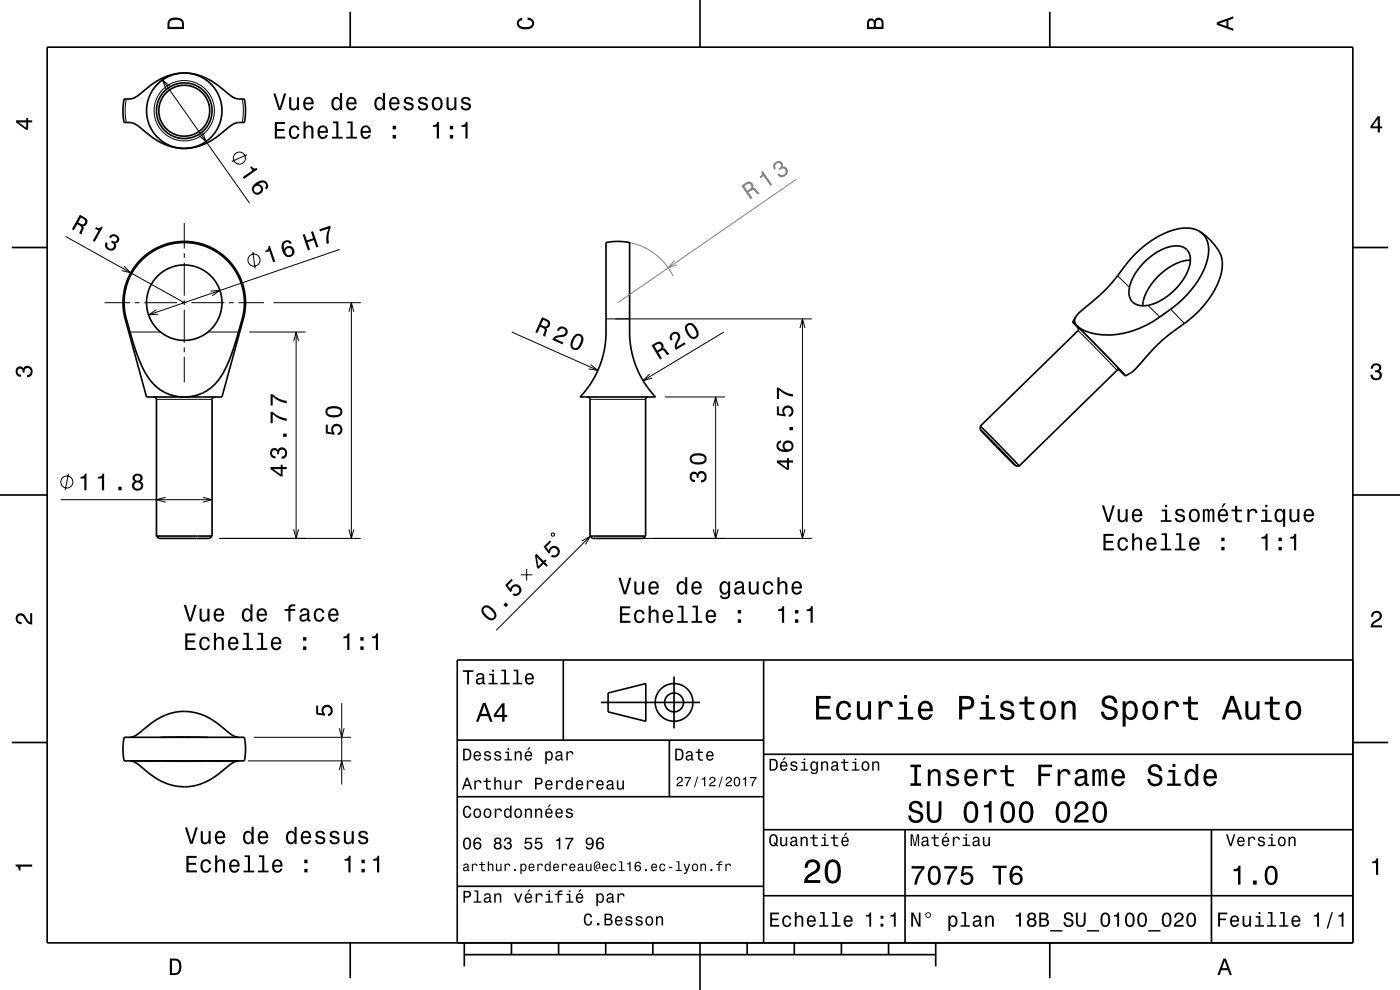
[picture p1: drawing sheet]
<svg xmlns="http://www.w3.org/2000/svg" width="297mm" height="210mm" viewBox="0 0 297 210" stroke-linecap="round" stroke-linejoin="round" font-family="sans-serif">
<g fill="none" stroke="#000" stroke-width=".21">
<path d="M37.1 15.7a8 8 0 0 0-4.1 2.6M26.8 21l-.2 2.5 .2 2.5M51.4 21a12.6 12.6 0 0 1 0 5M13.9 50.2l25.2 14M26.3 56.5l1.4 1.4-1.9-.5M39.1 47.3v5.4M39.1 53.7v1M39.1 55.7v7M53.6 53.4l.5 3.5M72.1 52.9l-40.6 13.9M237.1 58.5l2.5 2.5M22.2 64.2h5.4"/>
<path d="M26.6 67.6h.2M27.6 70.4h6.5M28.6 64.2h1M30.6 64.2h7M33.2 65.7l-1.7 1.1 2-.1M38.6 64.2h1M39.1 63.7v1M39.1 65.7v7M39.1 73.7v1M39.1 75.7v5.4M40.6 64.2h7M44.1 70.4h6.5"/>
<path d="M44.7 61.8l2-.2-1.7 1.1M48.6 64.2h1M50.6 64.2h5.4M51.4 67.6h.2M52.9 70.4h11.9M58 64.2h18.5M62.3 72.4l.5-2 .5 2M62.8 70.4v43.8M74 66.1l.5-1.9 .6 1.9M74.5 64.2v50M108.6 70.4l18.2 8.2M125.3 77.3l1.5 1.3-1.9-.3"/>
<path d="M128.6 67.6h43.6M137.8 79.3l-1.4 1.5 2-.6M153.6 70.4l-17.2 10.4M228.7 70.1l8.2 8.5M228.8 69.5l-.1-.1 8.9 9.2-.6-.6M243.5 64.8l2.6 2.4M248.4 65.6l2.9 3M33.2 84.7h11.8M125.2 84.7h11.8M141.1 84.2h12.7M151.3 86.1l.5-1.9 .5 1.9M151.8 84.2v30"/>
<path d="M12.9 106h32.1M14.5 100.5l-.7 3.5M35.1 105.5l-1.9 .5 1.9 .5M43.1 105.5l1.9 .5-1.9 .5M46.5 114.2h30M62.3 112.3l.5 1.9 .5-1.9M74 112.3l.5 1.9 .6-1.9M117.1 113.1l.5 .1-.1 .5-.5-.1zM123.5 114.8l1.7-1-1 1.7M125.2 113.8l-19.9 19.9M135.6 114.2h36.6M151.3 112.3l.5 1.9 .5-1.9"/>
<path d="M110.5 121.9h2.5M111.7 120.7v2.5M53.8 156.4h20.7M52.6 161.4h21.9"/>
<circle cx="39.1" cy="23.5" r="6.4"/>
<circle cx="53.9" cy="55.2" r="1.28"/>
<circle cx="14.2" cy="102.2" r="1.28"/>
</g>
<path d="M133.1 51.4l2.9 .8 2.8 1.6 2.2 2 1.8 2.7" fill="none" stroke="#808080" stroke-width=".21"/>
<g fill="none" stroke="#000" stroke-width=".35">
<path d="M10 10h277v190h-277zM39.1 15.5a12.5 12.5 0 0 0-8.3 3.5l-2 1.6a3.4 3.4 0 0 1-2.5 .4l-.2 2.5 .2 2.5a3.9 3.9 0 0 1 3.5 1.1 15.2 15.2 0 0 0 6.1 3.9l1.7 .4 1.5 .1M39.1 15.5a8 8 0 0 0-8 8 8 8 0 0 0 8 8M39.1 15.5h.1M39.1 15.5l1.6 .1 1.7 .4a15.4 15.4 0 0 1 6 3.9l.9 .6a3.6 3.6 0 0 0 2.6 .5l.2 2.5-.3 2.5a3.8 3.8 0 0 0-3.3 1 15.2 15.2 0 0 1-8.2 4.4l-1.2 .1M39.1 15.5a8 8 0 0 1 8 8 8 8 0 0 1-8 8M74.3 2.5v7.5M148.5 0v10M222.7 2.5v7.5M39.1 31.5h.1M2.5 52.5h7.5M29.9 55l2.1-1.7 2.7-1.3 2.9-.7h3.1l2.9 .7 2.5 1.3 2.3 1.8 1.8 2.4 1 2 .6 2 .3 2.2-.1 2.2-4.9 18.3h-16l-4.6-16.7-.4-3 .2-2.5 .7-2.6 1.1-2.2z"/>
<path d="M29.9 55.3l.2-.1a12.8 12.8 0 0 1 15.4-2 12.8 12.8 0 0 1 5.9 14.4l-.8 2.8a30.5 30.5 0 0 1-4.3 10.3 9.2 9.2 0 0 1-15.6-1.9 63.5 63.5 0 0 1-4-11.7l-.4-3.2 .5-3.2 1.2-2.8zM128.6 51.4l2.2-.2 2.8 .2v19l.2 3.3 .7 2.9 1.2 2.8 1.5 2.5 1.9 2.3h-16l1.7-2.1 1.6-2.6 1.1-2.7 .8-3.2 .3-3zM242.8 55.6l1.5-1.3 1.4-.9a5.7 5.7 0 0 1 5.7-.7 3.5 3.5 0 0 1 .8 4.3l-1.3 2.4-1.9 2.3-2.3 1.8-2.2 1a4.7 4.7 0 0 1-4.2-.4 4.1 4.1 0 0 1-.4-4l1-2.2zM252.5 55.2a11.8 11.8 0 0 0-8.6 5.6l-.4 .6a7.6 7.6 0 0 0-1.1 3.5M254.5 49.1a5.4 5.4 0 0 1 1.5 6.3l-1 2.6-1.6 2.6-2 2.4-2.5 2.1a25.2 25.2 0 0 1-11.9 5.8 11.1 11.1 0 0 1-8.5-1.7M254.5 49.1l-1.4-.6-1.8-.1-2.1 .3-2.1 .8-2.3 1.2-2.3 1.7-1.9 1.7-1.6 1.9a41.4 41.4 0 0 1-9.9 10.2l-.9 1M254.5 49.1l1.8 1.4 1.4 1.5a6.8 6.8 0 0 1 .9 7.6l-1.1 2.2-1.6 2.4-1.8 2-2.3 2a44.3 44.3 0 0 0-10.9 10.1l-.8 .7-1.3 .7M287 52.5h7.5M227.6 68.3l1.2 1.4M227.6 68.3l.9 .9M228.2 67.2a1.42 1.42 0 0 0 .3 2M228.2 67.2l-.6 1.1"/>
<path d="M228.5 69.2h.1M228.5 69.2l10.3 10.5M228.8 69.5l-.1 .6-20.7 20.3M237.4 78.5l.4 .4M237.6 78.5l-.7 .1-20.7 20.2M237.8 78.9h.1M237.8 78.9l1 .8M32.7 84.2l.3 .1 .2 .4v29M45.5 84.2l-.2 .1-.3 .4v29M124.7 84.2l.2 .1 .3 .4v29M137.5 84.2l-.5 .2v.3v29M207.9 91.1l7.6 7.7"/>
<path d="M208 90.4l8.2 8.4M208 90.4h.1M208 90.4l-.1 .7M215.5 98.8h.7M0 105h10M33.2 113.7l.5 .5h10.8l.5-.5M33.2 113.7h11.8M125.2 113.7l.5 .5h10.8l.5-.5M125.2 113.7h11.8M287 105h10M119.5 140v17M162 140v60"/>
<path d="M287 140h-190v60M2.5 157.5h7.5M26.3 156.4h25.5l.3 2.3-.3 2.7h-25.5l-.2-2.5zM34.1 156.4h10M39.1 150.9l-1.7 .1-1.5 .4a12.9 12.9 0 0 0-4.9 2.9l-2.1 1.7-1.3 .4M39.1 150.9h.1M39.1 150.9a12.5 12.5 0 0 1 8.3 3.5l2 1.6 1.2 .4M97 157h65M127.5 149h21M129 147l8-2v8l-8-2zM142 157v12M143 143.5v11"/>
<path d="M287 157.5h7.5M27.6 161.4l1.2 .4a31.2 31.2 0 0 0 5.7 4.1 10.8 10.8 0 0 0 4.6 1M34.1 161.4h10M39.1 166.9h.1M50.6 161.4l-.9 .2-.8 .5a20.3 20.3 0 0 1-6.2 4.2l-1.6 .4-2 .2M97 169h65M162 176h125M162 160h125M192 176v24M257 176v24M97 188h65M162 190h125"/>
<path d="M74.3 200v7.5M98.5 202.5h100M98.5 200v5M108.5 200v2.5M118.5 200v2.5M128.5 200v2.5M138.5 200v2.5M148.5 200v10M158.5 200v2.5M168.5 200v2.5M178.5 200v2.5M188.5 200v2.5"/>
<path d="M198.5 200v5M222.7 200v7.5"/>
<circle cx="39.1" cy="23.5" r="5.9"/>
<circle cx="39.1" cy="23.5" r="5.4"/>
<circle cx="39.1" cy="64.2" r="8"/>
<circle cx="143" cy="149" r="2"/>
<circle cx="143" cy="149" r="4"/>
</g>
<g fill="#000">
<path d="M36 4a2.18 2.18 0 0 0-.5 2.2h3.5v-1.2a1.43 1.43 0 0 0-1.7-1.3zM36.3 4.4a2.15 2.15 0 0 1 2.2 .3l.1 1h-2.6v-1z" fill-rule="evenodd"/>
<path d="M109.9 4.2l.9-.4v.4a.7 .7 0 0 0-.7 .5 .7 .7 0 0 0 .3 .8 1.7 1.7 0 0 0 2.5-.5 .9 .9 0 0 0-1-.8v-.5a1.24 1.24 0 0 1 1.4 1.1 1.24 1.24 0 0 1-1 1.4 2.22 2.22 0 0 1-2.5-.7l-.2-.5z" fill-rule="evenodd"/>
<path d="M184.2 4.2l-.3 .7v1.3h3.5v-1.3a.98 .98 0 0 0-.7-1.1 .98 .98 0 0 0-1.2 .6 .84 .84 0 0 0-1.3-.2zM184.5 4.5a.54 .54 0 0 1 .6-.1 .54 .54 0 0 1 .3 .6v.7h-1zM185.9 4.4a.62 .62 0 0 1 .8-.1 .62 .62 0 0 1 .3 .6v.8h-1.2z" fill-rule="evenodd"/>
<path d="M258.1 4.7v.6l3.5 1.2v-.4l-1-.4v-1.4l1-.4v-.4zM258.6 5l1.6-.5v1z" fill-rule="evenodd"/>
<path d="M3.4 25.5v.5l2.1 1.5h.5v-1.5h.8v-.5h-.8v-.5h-.4v.5zM4 26h1.6v1.1z" fill-rule="evenodd"/>
<path d="M292.3 24.7l-1.6 2.1v.4h1.6v.9h.4v-.9h.5v-.4h-.5v-2.1zM292.3 25.2v1.6h-1.1z" fill-rule="evenodd"/>
<path d="M17 45.6l-1.7 3 .4 .2 .7-1.2a.85 .85 0 0 1 .8 1l-.4 .9 .5 .3 .5-1.5-.2-.3a.97 .97 0 0 0 .9-.8 .97 .97 0 0 0-.5-1.1zM17.2 46.2a1.09 1.09 0 0 1 .9 .8 .6 .6 0 0 1-.4 .6 .6 .6 0 0 1-.6-.2l-.5-.2z" fill-rule="evenodd"/>
<path d="M20.4 48.2l-.2 .3 .7 .4-1.2 2.2 .4 .2 1.7-3.1-.3-.1a.77 .77 0 0 1-1.1 .1zM23.4 49.9l-.3 .4 .4 .2a.62 .62 0 0 1 .7-.5 .62 .62 0 0 1 .6 .6 .62 .62 0 0 1-.6 .6l-.5-.2-.2 .4a.72 .72 0 0 1 .6 .8 .72 .72 0 0 1-.8 .6 .72 .72 0 0 1-.6-.9l.2-.3-.5-.2a1.18 1.18 0 0 0 .8 1.7 1.18 1.18 0 0 0 1.4-1.3l-.1-.2a.9 .9 0 0 0 .8-.8 .9 .9 0 0 0-.6-1l-.5-.1z" fill-rule="evenodd"/>
<path d="M56.9 52.3a.76 .76 0 0 1-.6 .9l.1 .3 .7-.2 .9 2.3 .4-.1-1.2-3.4zM60.1 51.3a2.24 2.24 0 0 0 1 3.2 1.16 1.16 0 0 0 1.3-.8 1.16 1.16 0 0 0-.6-1.4 1.16 1.16 0 0 0-1.5 .6 1.03 1.03 0 0 1 .4-1.5 .59 .59 0 0 1 .8 .3l.4-.1a1.1 1.1 0 0 0-1.8-.3zM60.5 53.4a.75 .75 0 0 1 1.5 0 .75 .75 0 0 1-1.5 0z" fill-rule="evenodd"/>
<path d="M64.2 49.8l1.1 3.3 .5-.1-.6-1.6 1.4-.5 .5 1.6 .4-.2-1.1-3.3-.4 .2 .4 1.3-1.3 .5-.5-1.4zM67.7 48.7l.2 .4 1.8-.6a5.1 5.1 0 0 0-.4 3.2l.5-.1a5.2 5.2 0 0 1 .4-3.3l-.2-.4z" fill-rule="evenodd"/>
<path d="M115 67.3l-1.4 3.2 .4 .2 .6-1.4a.85 .85 0 0 1 .9 1l-.3 .9 .5 .2 .4-1.4-.2-.4a.97 .97 0 0 0 .8-.8 .97 .97 0 0 0-.6-1zM115.2 67.9a1.09 1.09 0 0 1 1 .7 .6 .6 0 0 1-.3 .6 .6 .6 0 0 1-.6-.1l-.5-.2z" fill-rule="evenodd"/>
<path d="M118.5 69.6l-.4 .4 .5 .2a.71 .71 0 0 1 .8-.5 .71 .71 0 0 1 .6 .8 .71 .71 0 0 1-.8 .6 1.81 1.81 0 0 0-2 1l2.2 .9 .1-.3-1.7-.8a2.23 2.23 0 0 1 1.8-.5 1.14 1.14 0 0 0 .7-1.7 1.14 1.14 0 0 0-1.8-.1zM121.7 71.3a2.28 2.28 0 0 0-.5 2.6 1.13 1.13 0 0 0 1.9-.2 2.3 2.3 0 0 0 .5-2.5 1.14 1.14 0 0 0-1.9 .1zM122.3 71.3a.63 .63 0 0 1 .7 0 .63 .63 0 0 1 .3 .5 2.75 2.75 0 0 1-1.1 2.1l-.7-.3a2.29 2.29 0 0 1 .8-2.3z" fill-rule="evenodd"/>
<path d="M138.2 73.3l1.8 3 .4-.3-.7-1.3a1.08 1.08 0 0 1 1.1-.3l.8 .9 .4-.3-1-1.1h-.4a.97 .97 0 0 0-.2-1.2 .97 .97 0 0 0-1.2 0zM138.8 73.4a1.08 1.08 0 0 1 1.2-.4 .6 .6 0 0 1 .3 .6 .6 .6 0 0 1-.4 .5l-.5 .3z" fill-rule="evenodd"/>
<path d="M142.3 70.9a1.15 1.15 0 0 0 0 1.4l.4-.3a.7 .7 0 0 1 0-1 .7 .7 0 0 1 1 0 .7 .7 0 0 1 0 1 1.8 1.8 0 0 0-.3 2.2l2-1.2-.2-.4-1.6 1a2.2 2.2 0 0 1 .7-1.8 1.11 1.11 0 0 0-.6-1.4 1.11 1.11 0 0 0-1.4 .5zM145.4 69a2.44 2.44 0 0 0 1.8 2.9 1.14 1.14 0 0 0 .9-1.6 2.3 2.3 0 0 0-1.8-1.8l-.5 .1zM146 69l.4-.1a2.37 2.37 0 0 1 1.3 2.3l-.6 .3a2.37 2.37 0 0 1-1.3-2.2z" fill-rule="evenodd"/>
<path d="M291.1 77.4a1.08 1.08 0 0 1 1.4-.2 1.08 1.08 0 0 1 .4 1.2l-.3 .3a1.06 1.06 0 0 1 .5 1.3 1.06 1.06 0 0 1-1.2 .7 1.1 1.1 0 0 1-1.2-1.2h.5a.71 .71 0 0 0 1 .8 .71 .71 0 0 0 .1-1.3h-.6v-.4a.61 .61 0 0 0 .8-.3 .61 .61 0 0 0-.2-.8 .61 .61 0 0 0-.9 .2l-.1 .5h-.5z" fill-rule="evenodd"/>
<path d="M3.6 78a.86 .86 0 0 1 1.4 .2 1.06 1.06 0 0 1 1.2-.6 1.06 1.06 0 0 1 .7 1.2 1.1 1.1 0 0 1-1.2 1.2v-.4a.71 .71 0 0 0 .8-1 .71 .71 0 0 0-1.3-.1v.6h-.4a.61 .61 0 0 0-.3-.8 .61 .61 0 0 0-.8 .2 .61 .61 0 0 0 .2 .8l.6 .2v.4a1.15 1.15 0 0 1-1.2-.6 1.15 1.15 0 0 1 .3-1.3z" fill-rule="evenodd"/>
<path d="M57.4 99.1v.4l2.1 1.6h.5v-1.6h.8v-.4h-.8v-.5h-.4v.5zM58 99.5h1.6v1.1zM57.5 95.3a1.17 1.17 0 0 0-.1 1.3 1.17 1.17 0 0 0 1.1 .6v-.4a.62 .62 0 0 1-.8-.3 .62 .62 0 0 1 .3-.8 .62 .62 0 0 1 .8 .2v.5h.4a.72 .72 0 0 1 .4-1 .72 .72 0 0 1 1 .5 .72 .72 0 0 1-.5 .9l-.4 .1v.4a1.18 1.18 0 0 0 1.2-1.5 1.18 1.18 0 0 0-1.8-.6l-.2 .3a.86 .86 0 0 0-1.4-.2zM60.1 92v.7h.7v-.7zM57.4 87.4v2.4h.5v-2a5.2 5.2 0 0 0 2.9 1.5v-.5a5.2 5.2 0 0 1-3-1.4zM57.4 83.6v2.4h.5v-1.9a5.2 5.2 0 0 0 2.9 1.4v-.5a5.2 5.2 0 0 1-3-1.4z" fill-rule="evenodd"/>
<path d="M69.1 90.1v1.8l1.9 .3v-.4a.79 .79 0 0 1-.2-1.1 .79 .79 0 0 1 1.2-.1 .79 .79 0 0 1-.1 1.2l-.3 .1v.4a1.21 1.21 0 0 0 1.1-1.5 1.21 1.21 0 0 0-1.7-.8 1.21 1.21 0 0 0-.5 1.8l-1-.2v-1.5zM69.5 86.4a1.13 1.13 0 0 0-.4 1.3 1.13 1.13 0 0 0 .9 .8 2.28 2.28 0 0 0 2.5-.6 1.14 1.14 0 0 0-.9-1.7 2.85 2.85 0 0 0-2.1 .2zM69.5 87a2.38 2.38 0 0 1 2.6 0v.7a2.37 2.37 0 0 1-2.6 0z" fill-rule="evenodd"/>
<path d="M17.1 101.1v.4h.8v2.5h.4v-3.5h-.3a.77 .77 0 0 1-.9 .6zM20.8 101.1v.4h.8v2.5h.5v-3.5h-.4a.77 .77 0 0 1-.9 .6zM25.1 103.2v.8h.7v-.8zM28.4 100.7a.83 .83 0 0 0 .2 1.4 1.11 1.11 0 0 0-.5 1.6 1.11 1.11 0 0 0 1.6 .3 1.03 1.03 0 0 0 .7-.9 1.03 1.03 0 0 0-.6-1 .89 .89 0 0 0 .4-1.1 .89 .89 0 0 0-1-.5zM28.5 103a.71 .71 0 0 1 1.4 0 .71 .71 0 0 1-1.4 0zM28.6 101.4a.6 .6 0 0 1 1.2 0 .6 .6 0 0 1-1.2 0z" fill-rule="evenodd"/>
<path d="M146.5 100.3a1.17 1.17 0 0 0-.1 1.3 1.17 1.17 0 0 0 1.1 .7v-.5a.62 .62 0 0 1-.8-.3 .62 .62 0 0 1 .3-.8 .62 .62 0 0 1 .8 .2v.5h.4a.72 .72 0 0 1 .4-1 .72 .72 0 0 1 1 .5 .72 .72 0 0 1-.5 .9l-.4 .1v.4a1.18 1.18 0 0 0 1.2-1.5 1.18 1.18 0 0 0-1.8-.6l-.2 .3a.86 .86 0 0 0-1.4-.2zM146.8 96.4a1.13 1.13 0 0 0-.5 1.3 1.13 1.13 0 0 0 1 .8 2.28 2.28 0 0 0 2.5-.6 1.14 1.14 0 0 0-.9-1.7 2.85 2.85 0 0 0-2.1 .2zM146.8 97a2.37 2.37 0 0 1 2.6 0v.7a2.37 2.37 0 0 1-2.6 0z" fill-rule="evenodd"/>
<path d="M3.6 130.4a1.22 1.22 0 0 1 2 .7l.4 .6 .4 .3v-1.9h.4v2.4a1.8 1.8 0 0 1-1.7-1.4 .71 .71 0 0 0-.9-.5 .71 .71 0 0 0-.5 .8 .71 .71 0 0 0 .9 .5v.5a1.18 1.18 0 0 1-1.2-.7 1.18 1.18 0 0 1 .2-1.3z" fill-rule="evenodd"/>
<path d="M39.3 134.4v3.5h2.2v-.5h-1.7v-1.1h1.5v-.5h-1.5v-1h1.7v-.4zM42.6 135.4a1.52 1.52 0 0 0 .8 2.6 1.06 1.06 0 0 0 1.1-1.1h-.4a.67 .67 0 0 1-.6 .7 .67 .67 0 0 1-.7-.6 1.12 1.12 0 0 1 .6-1.6 .6 .6 0 0 1 .7 .7h.4a1.09 1.09 0 0 0-.7-1 1.09 1.09 0 0 0-1.2 .3zM45.4 134.2v3.7h.4v-1.6a.63 .63 0 0 1 .4-.8 .63 .63 0 0 1 .8 .4v2h.5v-1.8a.88 .88 0 0 0-.6-1 .88 .88 0 0 0-1.1 .4v-1.3zM48.7 135.4a1.54 1.54 0 0 0 .7 2.6 1.06 1.06 0 0 0 1.1-.9h-.4l-.2 .3-.4 .2a.76 .76 0 0 1-.7-1h1.8a1.16 1.16 0 0 0-.5-1.3 1.16 1.16 0 0 0-1.4 .1zM49 135.7a.66 .66 0 0 1 .8-.2 .66 .66 0 0 1 .3 .8h-1.3zM51.6 134.2v.4h.7v2.9h-.9v.4h2.3v-.4h-.9v-3.3zM54.7 134.2v.4h.7v2.9h-.9v.4h2.2v-.4h-.9v-3.3zM57.8 135.4a1.54 1.54 0 0 0 .8 2.6 1.06 1.06 0 0 0 1-.9h-.4l-.2 .3-.4 .2a.76 .76 0 0 1-.7-1h1.8a1.16 1.16 0 0 0-.5-1.3 1.16 1.16 0 0 0-1.4 .1zM58.1 135.7a.66 .66 0 0 1 .8-.2 .66 .66 0 0 1 .3 .8h-1.3zM64.3 137.1v.8h.7v-.8zM64.3 135.2v.7h.7v-.7z" fill-rule="evenodd"/>
<path d="M39 128.3l1.1 3.5h.5l1.1-3.5h-.5l-.8 3-.9-3zM42.3 129.1v1.8a.89 .89 0 0 0 .7 1 .89 .89 0 0 0 1-.5v.4h.4v-2.7h-.4v1.6a.64 .64 0 0 1-.4 .7 .64 .64 0 0 1-.8-.3v-2zM45.6 129.4a1.54 1.54 0 0 0 .8 2.5 1.05 1.05 0 0 0 1.1-.9h-.4l-.3 .4-.3 .1a.76 .76 0 0 1-.7-.9h1.7a1.16 1.16 0 0 0-.4-1.4 1.16 1.16 0 0 0-1.5 .2zM46 129.6a.66 .66 0 0 1 .8-.1 .66 .66 0 0 1 .3 .7h-1.3zM51.6 129.4a1.57 1.57 0 0 0 .7 2.5l.5-.1 .3-.4v.4h.5v-3.6h-.5v1.3a.89 .89 0 0 0-1.5-.1zM51.9 129.7a.62 .62 0 0 1 .7-.3 .62 .62 0 0 1 .5 .6 1.12 1.12 0 0 1-.7 1.5 1.19 1.19 0 0 1-.5-1.8zM54.7 129.4a1.55 1.55 0 0 0 .8 2.5 1.06 1.06 0 0 0 1.1-.9h-.4l-.2 .4-.4 .1a.76 .76 0 0 1-.7-.9h1.8a1.17 1.17 0 0 0-.5-1.4 1.17 1.17 0 0 0-1.5 .2zM55.1 129.6a.66 .66 0 0 1 .8-.1 .66 .66 0 0 1 .3 .7h-1.3zM60.4 129.2v.4h.8v2.2h.4v-2.2h1v-.4h-1a.5 .5 0 0 1 .7-.6h.3v-.4a1.04 1.04 0 0 0-1.4 .8v.2zM63.9 129.2l-.3 .7h.4a.55 .55 0 0 1 .7-.5 .55 .55 0 0 1 .4 .7l-.2 .1a1 1 0 0 0-1.1 .2 1 1 0 0 0-.2 1 .93 .93 0 0 0 1.6 .1l.1 .3h.6v-.3l-.3-.1v-1.6a1.02 1.02 0 0 0-1.7-.6zM64.1 130.8l1.1-.4a.77 .77 0 0 1-.2 .9 .77 .77 0 0 1-.9 .1zM66.9 129.4a1.53 1.53 0 0 0 .8 2.5 1.06 1.06 0 0 0 1.1-1.1h-.4a.67 .67 0 0 1-.7 .7 .67 .67 0 0 1-.7-.6 1.11 1.11 0 0 1 .7-1.5 .6 .6 0 0 1 .7 .6h.4a1.09 1.09 0 0 0-.8-1 1.09 1.09 0 0 0-1.1 .4zM69.9 129.4a1.54 1.54 0 0 0 .8 2.5 1.06 1.06 0 0 0 1.1-.9h-.4l-.3 .4-.3 .1a.76 .76 0 0 1-.7-.9h1.7a1.16 1.16 0 0 0-.5-1.4 1.16 1.16 0 0 0-1.4 .2zM70.3 129.6a.66 .66 0 0 1 .7-.1 .66 .66 0 0 1 .4 .7h-1.3z" fill-rule="evenodd"/>
<path d="M72.8 135v.4h.9v2.5h.4v-3.6h-.3a.77 .77 0 0 1-1 .7zM76.4 137.1v.8h.7v-.8zM76.4 135.2v.7h.7v-.7zM78.9 135v.4h.8v2.5h.5v-3.6h-.3a.78 .78 0 0 1-1 .7z" fill-rule="evenodd"/>
<path d="M102.4 128.7a1.43 1.43 0 0 0 .5 2.2 1.41 1.41 0 0 0 2.1 .4 1.42 1.42 0 0 0-.4-2.2 1.51 1.51 0 0 0-2.2-.4zM102.7 129l.3-.2a2.37 2.37 0 0 1 1.9 1.9l-.5 .5a2.37 2.37 0 0 1-1.8-1.9zM107.3 127.8l-.5 .5 .5 .5 .5-.5zM108.5 122.8l-1.3 1.3 1.1 1.5 .3-.3a.8 .8 0 0 1 .7-1 .8 .8 0 0 1 .8 .9 .8 .8 0 0 1-1.1 .6l-.3 .4a1.21 1.21 0 0 0 1.8-.4 1.21 1.21 0 0 0-.6-1.7 1.21 1.21 0 0 0-1.6 .8l-.6-.7 1.1-1.1z" fill-rule="evenodd"/>
<path d="M113.8 117.5l-.3 .3 .4 2.6 .3 .3 1.1-1.1 .6 .6 .3-.3-.6-.6 .4-.4-.3-.3-.4 .4zM113.9 118.2l1.1 1.1-.8 .8zM116.6 114.6l-1.3 1.4 1.1 1.5 .3-.3a.79 .79 0 0 1 .7-1 .79 .79 0 0 1 .9 .8 .79 .79 0 0 1-.9 .8l-.2-.1-.4 .3a1.21 1.21 0 0 0 1.8-.3 1.21 1.21 0 0 0-.5-1.7 1.21 1.21 0 0 0-1.7 .8l-.5-.8 1-1.1z" fill-rule="evenodd"/>
<path d="M291.2 129.9a1.18 1.18 0 0 1 1.9 .3 1.18 1.18 0 0 1-1 1.7l-.5 .3-.3 .5h1.9v.4h-2.4a1.8 1.8 0 0 1 1.4-1.8 .71 .71 0 0 0 .5-.8 .71 .71 0 0 0-.9-.5 .71 .71 0 0 0-.5 .8h-.4z" fill-rule="evenodd"/>
<path d="M98.2 158.8v2.5h.9a1.37 1.37 0 0 0 .7-2.2 1.56 1.56 0 0 0-1.6-.3zM98.6 159.1a.98 .98 0 0 1 1.1 .7 .98 .98 0 0 1-.6 1.2h-.5zM100.7 159.6a1.04 1.04 0 0 0-.2 1.2 1.04 1.04 0 0 0 1 .5l.5-.5h-.3l-.4 .3a.54 .54 0 0 1-.5-.7h1.3a.83 .83 0 0 0-.4-.9 .83 .83 0 0 0-1 .1zM100.9 159.7l.2-.1a.47 .47 0 0 1 .5 .1 .47 .47 0 0 1 .1 .5h-.9zM102.9 159.5l-.2 .1a.69 .69 0 0 0 .9 .9l.2 .1a.43 .43 0 0 1-.4 .5 .43 .43 0 0 1-.4-.4h-.3a.74 .74 0 0 0 .9 .7 .74 .74 0 0 0 .5-1l-1-.4a.38 .38 0 0 1 .3-.5 .38 .38 0 0 1 .4 .4h.3a.78 .78 0 0 0-1.2-.4zM105.1 159.5l-.2 .1a.69 .69 0 0 0 .9 .9l.2 .1a.43 .43 0 0 1-.4 .5 .43 .43 0 0 1-.5-.4h-.3a.74 .74 0 0 0 .9 .7 .74 .74 0 0 0 .5-1l-.9-.4a.38 .38 0 0 1 .3-.5 .38 .38 0 0 1 .4 .4h.3a.77 .77 0 0 0-1.2-.4zM107.2 159.4v.3h.5v1.3h-.7v.3h1.6v-.3h-.6v-1.6zM107.7 158.7v.4h.3v-.4zM109.2 159.4v1.9h.3v-1.1a.45 .45 0 0 1 .4-.6 .45 .45 0 0 1 .5 .5v1.2h.3v-1.3a.63 .63 0 0 0-.5-.7 .63 .63 0 0 0-.7 .4v-.3zM112.2 158.5l-.4 .6h.3l.5-.6zM111.5 159.6a1.04 1.04 0 0 0-.2 1.2 1.04 1.04 0 0 0 1.1 .5l.5-.5h-.3l-.5 .3a.54 .54 0 0 1-.5-.7h1.3a.83 .83 0 0 0-.4-.9 .83 .83 0 0 0-1 .1zM111.8 159.7l.1-.1a.48 .48 0 0 1 .5 .1 .48 .48 0 0 1 .2 .5h-1zM115.7 159.4v2.7h.3v-1.1a.66 .66 0 0 0 .7 .4 .66 .66 0 0 0 .5-.6 .91 .91 0 0 0 0-1.1 .91 .91 0 0 0-1-.3l-.2 .3v-.3zM116.1 159.8a.45 .45 0 0 1 .5-.2 .45 .45 0 0 1 .3 .4 .65 .65 0 0 1 .1 .8 .65 .65 0 0 1-.7 .2 .98 .98 0 0 1-.2-1.2zM118.1 159.5l-.2 .4h.3a.39 .39 0 0 1 .4-.3 .39 .39 0 0 1 .3 .5h-.1a.65 .65 0 0 0-1 .4 .65 .65 0 0 0 .6 .9l.6-.3 .1 .2h.4v-.2l-.2-.1v-1.1a.72 .72 0 0 0-.5-.6 .72 .72 0 0 0-.7 .2zM118.2 160.6l.8-.3a.55 .55 0 0 1-.2 .7 .55 .55 0 0 1-.6 0zM120.1 159.4v1.9h.4v-1.1a.47 .47 0 0 1 .2-.6 .47 .47 0 0 1 .6 .2v.2h.4a.64 .64 0 0 0-.5-.7 .64 .64 0 0 0-.8 .4v-.3z" fill-rule="evenodd"/>
<path d="M98.2 142.2v.3h.9v2.7h.4v-2.7h.9v-.3zM101.3 143l-.3 .5h.4a.47 .47 0 0 1 .5-.4 .47 .47 0 0 1 .4 .6l-.2 .1a.84 .84 0 0 0-1 .2 .84 .84 0 0 0 0 1.1 .9 .9 0 0 0 1.3-.2l.1 .2 .5 .1v-.3l-.3-.1v-1.3a.87 .87 0 0 0-1.4-.5zM101.4 144.3l.9-.3a.66 .66 0 0 1-.1 .7 .66 .66 0 0 1-.8 .1zM103.8 142.9v.3h.6v1.6h-.8v.4h2v-.4h-.8v-1.9zM104.4 142.1v.4h.4v-.4zM106.4 142.1v.3h.6v2.4h-.8v.4h1.9v-.4h-.7v-2.7zM109 142.1v.3h.6v2.4h-.8v.4h1.9v-.4h-.7v-2.7zM111.6 143.1a1.32 1.32 0 0 0 .7 2.1 .9 .9 0 0 0 .9-.7h-.3l-.2 .3-.4 .1a.65 .65 0 0 1-.6-.8h1.6a1 1 0 0 0-.4-1.2 1 1 0 0 0-1.3 .2zM111.9 143.3a.57 .57 0 0 1 .7-.1 .57 .57 0 0 1 .3 .6h-1.2z" fill-rule="evenodd"/>
<path d="M102.4 149.1l-1.4 4h.5l.4-1.2h1.6l.4 1.2h.6l-1.5-4zM102.7 149.7l.7 1.7h-1.3zM106.5 149.2l-1.7 2.4v.5h1.7v1h.5v-1h.6v-.5h-.6v-2.4zM106.5 149.9v1.7h-1.3z" fill-rule="evenodd"/>
<path d="M143.2 158.8v2.5h.9a1.37 1.37 0 0 0 .7-2.2 1.56 1.56 0 0 0-1.6-.3zM143.6 159.1a.98 .98 0 0 1 1.1 .7 .98 .98 0 0 1-.6 1.2h-.5zM145.7 159.5l-.2 .4h.3a.39 .39 0 0 1 .5-.3 .39 .39 0 0 1 .3 .5h-.2a.65 .65 0 0 0-.9 .4 .65 .65 0 0 0 .5 .9l.7-.3v.2h.4v-.2l-.1-.1-.1-1.1a.73 .73 0 0 0-.4-.6 .73 .73 0 0 0-.8 .2zM145.8 160.6l.8-.3a.55 .55 0 0 1-.1 .7 .55 .55 0 0 1-.7 0zM148.1 158.9v.5h-.5v.3h.5v1.3a.75 .75 0 0 0 1 .4v-.3a.48 .48 0 0 1-.7-.3v-1.1h.7v-.3h-.7v-.5zM150 159.6a1.04 1.04 0 0 0-.2 1.2 1.04 1.04 0 0 0 1.1 .5l.5-.5h-.4l-.4 .3a.54 .54 0 0 1-.5-.7h1.3a.83 .83 0 0 0-.4-.9 .83 .83 0 0 0-1 .1zM150.3 159.7l.1-.1a.48 .48 0 0 1 .5 .1 .48 .48 0 0 1 .2 .5h-1z" fill-rule="evenodd"/>
<path d="M173.1 147.6v5h3.2v-.6h-2.5v-1.7h2.2v-.6h-2.2v-1.5h2.4v-.6zM177.8 149.2a2.59 2.59 0 0 0 .5 3.4 1.58 1.58 0 0 0 2.3-1.4h-.6a.95 .95 0 0 1-.9 1 .95 .95 0 0 1-1-.9 1.59 1.59 0 0 1 .9-2.1 .85 .85 0 0 1 .9 .8h.7a1.56 1.56 0 0 0-1.1-1.3 1.56 1.56 0 0 0-1.7 .5zM181.8 148.8v2.5a1.27 1.27 0 0 0 .9 1.4 1.27 1.27 0 0 0 1.5-.7v.6h.6v-3.8h-.6v2.2a.92 .92 0 0 1-.6 1.1 .92 .92 0 0 1-1.2-.4v-2.9zM186.4 148.8v3.8h.6v-2.2a.95 .95 0 0 1 .5-1.1 .95 .95 0 0 1 1.2 .3l.1 .4h.6a1.28 1.28 0 0 0-1-1.4 1.28 1.28 0 0 0-1.4 .8v-.6zM190.8 148.9v.5h1v2.7h-1.3v.5h3.2v-.5h-1.3v-3.2zM191.8 147.4v.8h.6v-.8zM195.1 149.2a2.62 2.62 0 0 0 .5 3.4 1.57 1.57 0 0 0 2.2-1.1h-.6l-.3 .5-.5 .2a1.08 1.08 0 0 1-1-1.3h2.5a1.66 1.66 0 0 0-.7-2 1.66 1.66 0 0 0-2.1 .3zM195.6 149.5a.94 .94 0 0 1 1.2-.2 .94 .94 0 0 1 .5 1h-1.9zM203.5 147.6v5h.6v-2.1h.8a1.47 1.47 0 0 0 1.8-1.2 1.47 1.47 0 0 0-1.5-1.7zM204.1 148.2a1.6 1.6 0 0 1 1.8 .5 .86 .86 0 0 1 0 .9 .86 .86 0 0 1-.9 .3h-.9zM208.1 148.9v.5h1v2.7h-1.3v.5h3.3v-.5h-1.3v-3.2zM209.1 147.4v.8h.7v-.8zM212.6 148.9a1.08 1.08 0 0 0-.3 1.2 1.08 1.08 0 0 0 1 .7l1.1 .4a.57 .57 0 0 1 .2 .6 .57 .57 0 0 1-.5 .4 .96 .96 0 0 1-1.4-.8h-.6a1.6 1.6 0 0 0 1.3 1.4 1.6 1.6 0 0 0 1.7-.8 1.13 1.13 0 0 0-1-1.6l-1.1-.3-.2-.4a.87 .87 0 0 1 .9-.5 .87 .87 0 0 1 .8 .6h.6a1.41 1.41 0 0 0-2.1-1.1zM217.4 147.8v1.1h-1.1v.5h1.1v2.6l.2 .4 .4 .3h1.4v-.5a.97 .97 0 0 1-1.4-.5v-2.3h1.4v-.5h-1.4v-1.1zM221.1 149.2a2.56 2.56 0 0 0 .5 3.4 1.72 1.72 0 0 0 1.8-.2 1.72 1.72 0 0 0 .6-1.7 1.7 1.7 0 0 0-.9-1.9 1.7 1.7 0 0 0-2 .4zM221.6 149.6a.96 .96 0 0 1 1-.4 .96 .96 0 0 1 .7 .8 1.59 1.59 0 0 1-1 2.2 1.19 1.19 0 0 1-1-1.5zM225.2 148.8v3.8h.6v-2.2a.97 .97 0 0 1 .5-1.1 .97 .97 0 0 1 1.1 .2l.1 .7v2.4h.7v-2.5a1.27 1.27 0 0 0-.9-1.4 1.27 1.27 0 0 0-1.5 .6v-.5zM234.1 147.9a1.38 1.38 0 0 0-.3 1.5 1.38 1.38 0 0 0 1.3 .9 1.25 1.25 0 0 1 1.4 .9 1.15 1.15 0 0 1-1.3 .9 1.15 1.15 0 0 1-1-1.1h-.7a1.8 1.8 0 0 0 1.7 1.8 1.8 1.8 0 0 0 1.9-1.6 1.46 1.46 0 0 0-1.5-1.4l-.6-.2a.83 .83 0 0 1-.5-1.1 .83 .83 0 0 1 1.2-.3l.5 .5 .1 .4h.7a1.67 1.67 0 0 0-1-1.6 1.67 1.67 0 0 0-1.9 .4zM238.2 148.8v5.3h.6v-2.1a1.32 1.32 0 0 0 1.4 .7 1.32 1.32 0 0 0 1.1-1.1 2.43 2.43 0 0 0-.8-2.8 1.21 1.21 0 0 0-1.7 .5v-.5zM239.1 149.6a.9 .9 0 0 1 .9-.4 .9 .9 0 0 1 .7 .8 1.61 1.61 0 0 1-.9 2.2 1.18 1.18 0 0 1-1-1.5zM242.8 149.2a2.56 2.56 0 0 0 .5 3.4 1.72 1.72 0 0 0 1.8-.2 1.72 1.72 0 0 0 .6-1.7 1.7 1.7 0 0 0-.9-1.9 1.7 1.7 0 0 0-2 .4zM243.3 149.6a.96 .96 0 0 1 1-.4 .96 .96 0 0 1 .7 .8 1.59 1.59 0 0 1-1 2.2 1.19 1.19 0 0 1-1-1.5zM247.1 148.8v3.8h.6v-2.2a.95 .95 0 0 1 .5-1.1 .95 .95 0 0 1 1.2 .3l.1 .4h.6a1.28 1.28 0 0 0-1-1.4 1.28 1.28 0 0 0-1.4 .8v-.6zM252 147.8v1.1h-1v.5h1l.1 2.6 .2 .4 .4 .3h1.4v-.5a.97 .97 0 0 1-1.4-.5v-2.3h1.4v-.5h-1.4v-1.1zM261 147.6l-1.8 5h.6l.6-1.4h2l.5 1.4h.7l-1.9-5zM261.4 148.3l.7 2.2h-1.5zM264.2 148.8v2.5a1.27 1.27 0 0 0 .9 1.4 1.27 1.27 0 0 0 1.5-.7v.6h.6v-3.8h-.6v2.2a.92 .92 0 0 1-.6 1.1 .92 .92 0 0 1-1.1-.4l-.1-2.9zM269.4 147.8v1.1h-1.1v.5h1.1v2.6l.2 .4 .4 .3 .7 .1 .8-.1v-.5a.97 .97 0 0 1-1.4-.5l-.1-2.3h1.5v-.5h-1.5v-1.1zM273.1 149.2a2.56 2.56 0 0 0 .6 3.4 1.72 1.72 0 0 0 1.8-.2 1.72 1.72 0 0 0 .6-1.7 1.7 1.7 0 0 0-.9-1.9 1.7 1.7 0 0 0-2.1 .4zM273.6 149.6a.96 .96 0 0 1 1-.4 .96 .96 0 0 1 .7 .8 1.59 1.59 0 0 1-.9 2.2 1.19 1.19 0 0 1-1.1-1.5z" fill-rule="evenodd"/>
<path d="M98.9 165l-.9 2.5h.3l.3-.8h1l.2 .8h.4l-.9-2.5zM99.1 165.3l.4 1.1h-.8zM100.6 165.5v2h.3v-1.1a.47 .47 0 0 1 .3-.6 .47 .47 0 0 1 .6 .2v.1h.3a.64 .64 0 0 0-.5-.6 .64 .64 0 0 0-.7 .4v-.4zM103.1 165v.6h-.5v.3h.5v1.3a.74 .74 0 0 0 1 .3v-.3a.49 .49 0 0 1-.7-.2v-1.1h.7v-.3h-.7v-.6zM104.8 164.9v2.6h.4v-1.1a.45 .45 0 0 1 .3-.7 .45 .45 0 0 1 .5 .6v1.2h.3v-1.3a.63 .63 0 0 0-.4-.7 .63 .63 0 0 0-.7 .3v-.9zM107 165.5v1.3a.63 .63 0 0 0 .4 .7 .63 .63 0 0 0 .8-.3v.3h.3v-2h-.3v1.2a.46 .46 0 0 1-.3 .5 .46 .46 0 0 1-.6-.2v-1.5zM109.3 165.5v2h.3v-1.1a.47 .47 0 0 1 .3-.6 .47 .47 0 0 1 .6 .2v.1h.3a.64 .64 0 0 0-.5-.6 .64 .64 0 0 0-.7 .4v-.4zM113.5 165v2.5h.3v-1.1a.96 .96 0 0 0 1.3-.7 .66 .66 0 0 0-.7-.7zM113.8 165.3h.5a.43 .43 0 0 1 .5 .4 .43 .43 0 0 1-.5 .4h-.5zM115.9 165.7a1.04 1.04 0 0 0-.2 1.2 1.04 1.04 0 0 0 1 .6l.5-.6h-.3l-.4 .4a.54 .54 0 0 1-.5-.7h1.2a.83 .83 0 0 0-.3-1 .83 .83 0 0 0-1 .1zM116.1 165.9l.2-.1a.47 .47 0 0 1 .4 .1 .47 .47 0 0 1 .2 .4h-.9zM118 165.5v2h.3v-1.1a.47 .47 0 0 1 .3-.6 .47 .47 0 0 1 .5 .2l.1 .1h.3a.64 .64 0 0 0-.5-.6 .64 .64 0 0 0-.7 .4v-.4zM120.1 165.7a1.06 1.06 0 0 0-.2 1.1 1.06 1.06 0 0 0 .9 .7l.4-.3v.3h.3v-2.6h-.3v.9a.64 .64 0 0 0-1.1-.1zM120.4 165.9a.44 .44 0 0 1 .5-.1 .44 .44 0 0 1 .3 .4 .65 .65 0 0 1 0 .7 .65 .65 0 0 1-.7 .3 .98 .98 0 0 1-.1-1.3zM122.4 165.7a1.04 1.04 0 0 0-.2 1.2 1.04 1.04 0 0 0 1 .6l.5-.6h-.3l-.4 .4a.54 .54 0 0 1-.5-.7h1.2a.83 .83 0 0 0-.3-1 .83 .83 0 0 0-1 .1zM122.6 165.9l.2-.1a.48 .48 0 0 1 .5 .1 .48 .48 0 0 1 .1 .4h-.9zM124.5 165.5v2h.3v-1.1a.47 .47 0 0 1 .3-.6 .47 .47 0 0 1 .5 .2l.1 .1h.3a.64 .64 0 0 0-.5-.6 .64 .64 0 0 0-.7 .4v-.4zM126.7 165.7a1.04 1.04 0 0 0-.2 1.2 1.04 1.04 0 0 0 1 .6l.5-.6h-.3l-.4 .4a.54 .54 0 0 1-.5-.7h1.3a.83 .83 0 0 0-.4-1 .83 .83 0 0 0-1 .1zM126.9 165.9l.2-.1a.48 .48 0 0 1 .5 .1 .48 .48 0 0 1 .1 .4h-.9zM128.9 165.6l-.2 .5h.3a.39 .39 0 0 1 .5-.4 .39 .39 0 0 1 .3 .6h-.2a.65 .65 0 0 0-.9 .4 .65 .65 0 0 0 .5 .8l.6-.3 .1 .2 .4 .1v-.3h-.2v-1.1a.72 .72 0 0 0-.5-.6 .72 .72 0 0 0-.7 .1zM129 166.7l.8-.2a.55 .55 0 0 1-.1 .6 .55 .55 0 0 1-.7 .1zM130.9 165.5v1.3a.63 .63 0 0 0 .4 .7 .63 .63 0 0 0 .8-.3v.3h.3v-2h-.4v1.2a.46 .46 0 0 1-.2 .5 .46 .46 0 0 1-.6-.2v-1.5z" fill-rule="evenodd"/>
<path d="M98.4 178a1.44 1.44 0 0 0 .7 2.2 1.45 1.45 0 0 0 .6-2.2 .79 .79 0 0 0-1.3 0zM98.8 178h.5a1.69 1.69 0 0 1 0 1.9h-.5a1.71 1.71 0 0 1 0-1.9zM100.8 177.8a1.72 1.72 0 0 0 .1 2.3 .83 .83 0 0 0 1.1-.2 .83 .83 0 0 0-.1-1.1 .83 .83 0 0 0-1.2 0 .74 .74 0 0 1 .6-.9l.3 .1 .2 .3h.3a.8 .8 0 0 0-.5-.6 .8 .8 0 0 0-.8 .1zM100.7 179.4a.55 .55 0 0 1 1.1 0 .55 .55 0 0 1-1.1 0zM105 177.8l-.1 .2a.57 .57 0 0 0 .2 .8 .78 .78 0 0 0-.1 1.2 .78 .78 0 0 0 1.2 0 .78 .78 0 0 0-.2-1.2 .68 .68 0 0 0 .2-1 .68 .68 0 0 0-.9-.1zM105.1 179.5a.51 .51 0 0 1 1 0 .51 .51 0 0 1-1 0zM105.2 178.3a.42 .42 0 0 1 .8 0 .42 .42 0 0 1-.8 0zM107.1 177.8l-.2 .7h.3a.44 .44 0 0 1 .3-.6 .44 .44 0 0 1 .5 .2 .44 .44 0 0 1-.1 .6h-.4v.3a.51 .51 0 0 1 .7 .3 .51 .51 0 0 1-.3 .7 .51 .51 0 0 1-.7-.4v-.2h-.4a.84 .84 0 0 0 1.1 .8 .84 .84 0 0 0 .5-1.3l-.2-.1a.72 .72 0 0 0 0-1.1 .72 .72 0 0 0-1.1 .1zM111.5 177.7l-.2 1.3h.3a.57 .57 0 0 1 .8-.1 .57 .57 0 0 1 0 .9 .57 .57 0 0 1-.9-.3h-.3a.86 .86 0 0 0 1.1 .8 .86 .86 0 0 0 .6-1.2 .86 .86 0 0 0-1.3-.4l.1-.7h1.1v-.3zM113.6 177.7l-.2 1.3h.3a.57 .57 0 0 1 .9-.1 .57 .57 0 0 1 0 .9 .57 .57 0 0 1-.9-.3h-.3a.86 .86 0 0 0 1 .7 .86 .86 0 0 0 .6-1.1 .86 .86 0 0 0-1.2-.4l.1-.7h1.1v-.3zM118 178.1v.3h.5v1.8h.4v-2.6h-.3a.55 .55 0 0 1-.6 .5zM119.9 177.7v.3h1.4a3.7 3.7 0 0 0-1 2.2h.3a3.8 3.8 0 0 1 1-2.2v-.3zM124.5 177.9a.82 .82 0 0 0-.1 1.2 .82 .82 0 0 0 1.2-.1 .73 .73 0 0 1-.6 .9l-.3-.1-.1-.3h-.4a.88 .88 0 0 0 1.1 .7 .88 .88 0 0 0 .7-1.1 1.01 1.01 0 0 0-.3-1.2 1.01 1.01 0 0 0-1.2 0zM124.6 178.5a.53 .53 0 0 1 1 0 .53 .53 0 0 1-1 0zM126.8 177.8a1.72 1.72 0 0 0 .1 2.3 .83 .83 0 0 0 1.1-.2 .83 .83 0 0 0-.1-1.1 .83 .83 0 0 0-1.1 0 .74 .74 0 0 1 .6-.9l.3 .1 .1 .3h.3a.8 .8 0 0 0-.5-.6 .8 .8 0 0 0-.8 .1zM126.7 179.4a.55 .55 0 0 1 1.1 0 .55 .55 0 0 1-1.1 0z" fill-rule="evenodd"/>
<path d="M98.4 171.2a1.45 1.45 0 0 0 .7 2.3 .94 .94 0 0 0 .9-1h-.3a.59 .59 0 0 1-.8 .7 1.31 1.31 0 0 1 .2-2l.3 .1 .2 .4h.4a.85 .85 0 0 0-.6-.8 .85 .85 0 0 0-1 .3zM100.6 171.7a1.04 1.04 0 0 0-.1 1.3 1.04 1.04 0 0 0 1.1 .5 1.04 1.04 0 0 0 .5-1.3 1.04 1.04 0 0 0-1.2-.7zM100.9 171.9a.48 .48 0 0 1 .5-.1 .48 .48 0 0 1 .3 .4 .66 .66 0 0 1 0 .7 .66 .66 0 0 1-.7 .3 .98 .98 0 0 1-.1-1.3zM102.8 171.7a1.04 1.04 0 0 0-.2 1.3 1.04 1.04 0 0 0 1.2 .5 1.04 1.04 0 0 0 .5-1.3 1.04 1.04 0 0 0-1.2-.7zM103 171.9a.48 .48 0 0 1 .5-.1 .48 .48 0 0 1 .4 .4 .66 .66 0 0 1 0 .7 .66 .66 0 0 1-.7 .3 .97 .97 0 0 1-.2-1.3zM105 171.5v2h.3v-1.1a.47 .47 0 0 1 .2-.6 .47 .47 0 0 1 .6 .2l.1 .1h.3a.64 .64 0 0 0-.5-.6 .64 .64 0 0 0-.7 .4v-.4zM107.1 171.7a1.06 1.06 0 0 0-.2 1.2 1.06 1.06 0 0 0 .9 .6l.4-.3v.3h.3v-2.6h-.3v.9a.63 .63 0 0 0-1.1-.1zM107.4 171.9a.44 .44 0 0 1 .4-.1 .44 .44 0 0 1 .4 .4 .65 .65 0 0 1 0 .7 .65 .65 0 0 1-.7 .3l-.2-.4zM109.3 171.7a1.04 1.04 0 0 0-.1 1.3 1.04 1.04 0 0 0 1.1 .5 1.04 1.04 0 0 0 .5-1.3 1.04 1.04 0 0 0-1.2-.7zM109.5 171.9a.48 .48 0 0 1 .6-.1 .48 .48 0 0 1 .3 .4 .66 .66 0 0 1 0 .7 .66 .66 0 0 1-.7 .3 .98 .98 0 0 1-.2-1.3zM111.4 171.5v2h.3v-1.1a.45 .45 0 0 1 .3-.7 .45 .45 0 0 1 .5 .6v1.2h.4v-1.3a.63 .63 0 0 0-.5-.7 .63 .63 0 0 0-.7 .3v-.3zM113.5 171.5v2h.3v-1.1a.45 .45 0 0 1 .3-.6 .45 .45 0 0 1 .6 .2v1.5h.3v-1.3a.63 .63 0 0 0-.4-.7 .63 .63 0 0 0-.8 .3v-.3zM116.5 170.7l-.3 .6h.2l.5-.6zM115.9 171.7a1.04 1.04 0 0 0-.2 1.2 1.04 1.04 0 0 0 1 .6l.5-.6h-.3l-.4 .4a.54 .54 0 0 1-.5-.7h1.2a.83 .83 0 0 0-.3-1 .83 .83 0 0 0-1 .1zM116.1 171.9l.2-.1a.47 .47 0 0 1 .4 .1 .47 .47 0 0 1 .2 .4h-.9zM118 171.7a1.04 1.04 0 0 0-.2 1.2 1.04 1.04 0 0 0 1.1 .6l.5-.6h-.3l-.5 .4a.53 .53 0 0 1-.5-.7h1.3a.83 .83 0 0 0-.3-1 .83 .83 0 0 0-1.1 .1zM118.3 171.9l.1-.1a.47 .47 0 0 1 .5 .1 .47 .47 0 0 1 .2 .4h-1zM120.2 171.6l-.1 .2a.69 .69 0 0 0 .8 .9l.3 .1a.43 .43 0 0 1-.4 .5 .43 .43 0 0 1-.5-.4h-.3a.74 .74 0 0 0 .9 .7 .74 .74 0 0 0 .5-1.1l-1-.3a.38 .38 0 0 1 .3-.5 .38 .38 0 0 1 .5 .3h.3a.77 .77 0 0 0-1.3-.4z" fill-rule="evenodd"/>
<path d="M143.7 164.9l-.2 .6h.3a.4 .4 0 0 1 .3-.5 .4 .4 0 0 1 .5 .3 .4 .4 0 0 1-.3 .5l-.2 .1a.93 .93 0 0 0-.6 .9h1.4v-.3h-1.1l.5-.4a.67 .67 0 0 0 .5-1 .67 .67 0 0 0-1.1-.2zM145.3 164.8v.3h1l-.7 1.2-.1 .5h.3l.8-2zM147.9 164.7l-.7 2.3h.2l.7-2.3zM148.9 165.1v.3h.4v1.4h.3v-2zM150.7 164.9l-.2 .6h.2a.4 .4 0 0 1 .3-.5 .4 .4 0 0 1 .5 .3 .4 .4 0 0 1-.3 .5l-.1 .1a.95 .95 0 0 0-.7 .9h1.4v-.3h-1.1l.5-.4a.67 .67 0 0 0 .5-1 .67 .67 0 0 0-1-.2zM153.1 164.7l-.7 2.3h.2l.7-2.3zM154.1 164.9l-.2 .6h.3a.4 .4 0 0 1 .3-.5 .4 .4 0 0 1 .5 .3 .4 .4 0 0 1-.3 .5l-.2 .1a.93 .93 0 0 0-.6 .9h1.4v-.3h-1.1l.5-.4a.67 .67 0 0 0 .5-1 .67 .67 0 0 0-1.1-.2zM155.8 165a1.15 1.15 0 0 0 .5 1.8 1.16 1.16 0 0 0 .5-1.8 .63 .63 0 0 0-1 0zM156.1 165.1l.2-.1a.98 .98 0 0 1 0 1.6l-.2-.1-.2-.3v-.7zM157.6 165.1v.3h.4v1.4h.3v-2zM159.1 164.8v.3h1.1l-.7 1.2-.1 .5h.3l.3-.9 .5-.8v-.3z" fill-rule="evenodd"/>
<path d="M163.2 161v2.5h.9a1.37 1.37 0 0 0 .7-2.2 1.58 1.58 0 0 0-1.6-.3zM163.6 161.3a.98 .98 0 0 1 1.1 .7 .98 .98 0 0 1-.6 1.2h-.5zM166.4 160.7l-.4 .6h.2l.5-.6zM165.7 161.7a1.04 1.04 0 0 0-.2 1.2 1.04 1.04 0 0 0 1 .6l.5-.6h-.3l-.4 .4a.54 .54 0 0 1-.5-.7h1.3a.83 .83 0 0 0-.4-1 .83 .83 0 0 0-1 .1zM165.9 161.9l.2-.1a.48 .48 0 0 1 .5 .1 .48 .48 0 0 1 .1 .4h-.9zM167.9 161.6l-.2 .2a.68 .68 0 0 0 .9 .9l.2 .1a.43 .43 0 0 1-.4 .5 .43 .43 0 0 1-.4-.4h-.3a.74 .74 0 0 0 .9 .7 .74 .74 0 0 0 .5-1.1l-1-.3a.38 .38 0 0 1 .3-.5 .38 .38 0 0 1 .4 .4l.3-.1a.78 .78 0 0 0-1.2-.4zM170 161.6v.3h.5v1.3h-.7v.3h1.7v-.3h-.7v-1.6zM170.5 160.9v.3h.3v-.3zM172.1 161.7a1.06 1.06 0 0 0-.2 1.2 1.06 1.06 0 0 0 .9 .6l.4-.3a.52 .52 0 0 1-.2 .7 .52 .52 0 0 1-.7-.3h-.3a.78 .78 0 0 0 .9 .6 .78 .78 0 0 0 .6-.8v-1.9h-.3v.4l-.2-.3a.64 .64 0 0 0-.9 .1zM172.4 161.9a.45 .45 0 0 1 .4-.1 .45 .45 0 0 1 .4 .4 .65 .65 0 0 1 0 .7 .65 .65 0 0 1-.7 .3l-.2-.4zM174.2 161.5v2h.3v-1.1a.45 .45 0 0 1 .3-.6 .45 .45 0 0 1 .5 .2l.1 1.5h.3v-1.3a.63 .63 0 0 0-.5-.7 .63 .63 0 0 0-.7 .3v-.3zM176.6 161.6l-.2 .5h.3a.39 .39 0 0 1 .4-.4 .39 .39 0 0 1 .3 .6h-.1a.65 .65 0 0 0-1 .4 .65 .65 0 0 0 .6 .8l.6-.3 .1 .2 .4 .1-.2-.4v-1a.73 .73 0 0 0-1.2-.5zM176.7 162.7l.8-.2a.55 .55 0 0 1-.2 .6 .55 .55 0 0 1-.6 .1zM178.9 161v.6h-.5v.3h.5l.1 1.3a.75 .75 0 0 0 1 .3v-.3a.48 .48 0 0 1-.7-.2v-1.1h.7v-.3h-.7v-.6zM180.8 161.6v.3h.5v1.3h-.6v.3h1.6v-.3h-.6v-1.6zM181.3 160.9v.3h.4v-.3zM183 161.7a1.04 1.04 0 0 0-.2 1.3 1.04 1.04 0 0 0 1.2 .5 1.04 1.04 0 0 0 .4-1.3 1.04 1.04 0 0 0-1.2-.7zM183.2 161.9a.48 .48 0 0 1 .5-.1 .48 .48 0 0 1 .4 .4 .66 .66 0 0 1 0 .7 .66 .66 0 0 1-.7 .3 .98 .98 0 0 1-.2-1.3zM185 161.5v2h.3v-1.1a.45 .45 0 0 1 .3-.6 .45 .45 0 0 1 .6 .2v1.5h.3v-1.3a.63 .63 0 0 0-.4-.7 .63 .63 0 0 0-.8 .3v-.3z" fill-rule="evenodd"/>
<path d="M163.4 177.2a1.45 1.45 0 0 0 .7 2.3l.5-.2 .3 .3 .2-.2-.3-.3a1.53 1.53 0 0 0-.5-2.2l-.6 .1zM163.8 177.3l.3-.1a1.21 1.21 0 0 1 .5 1.7l-.3-.3-.2 .2 .3 .3a.45 .45 0 0 1-.7-.1 1.62 1.62 0 0 1 .1-1.7zM165.5 177.5v1.3a.63 .63 0 0 0 .4 .7 .63 .63 0 0 0 .8-.3v.3h.3v-2h-.3v1.2a.46 .46 0 0 1-.3 .5 .46 .46 0 0 1-.6-.2v-1.5zM167.9 177.6l-.2 .5h.3a.39 .39 0 0 1 .5-.4 .39 .39 0 0 1 .2 .6h-.1a.65 .65 0 0 0-.9 .4 .65 .65 0 0 0 .5 .8l.6-.3 .1 .2 .4 .1v-.3h-.2v-1.1a.73 .73 0 0 0-1.2-.5zM168 178.7l.8-.2a.55 .55 0 0 1-.2 .6 .55 .55 0 0 1-.6 .1zM169.8 177.5v2h.4v-1.1a.45 .45 0 0 1 .2-.6 .45 .45 0 0 1 .6 .2v1.5h.3v-1.3a.63 .63 0 0 0-.4-.7 .63 .63 0 0 0-.8 .3v-.3zM172.4 177v.6h-.5v.3h.5l.1 1.3a.75 .75 0 0 0 1 .3v-.3a.49 .49 0 0 1-.7-.2v-1.1h.7v-.3h-.7v-.6zM174.3 177.6v.3h.5v1.3h-.6v.3h1.6v-.3h-.6v-1.6zM174.8 176.9v.3h.4v-.3zM176.8 177v.6h-.6v.3h.6v1.3a.74 .74 0 0 0 1 .3v-.3a.49 .49 0 0 1-.7-.2v-1.1h.7v-.3h-.7v-.6zM179.4 176.7l-.4 .6h.2l.5-.6zM178.7 177.7a1.04 1.04 0 0 0-.2 1.2 1.04 1.04 0 0 0 1 .6l.5-.6h-.3l-.4 .4a.54 .54 0 0 1-.5-.7h1.3a.83 .83 0 0 0-.4-1 .83 .83 0 0 0-1 .1zM178.9 177.9l.2-.1a.48 .48 0 0 1 .5 .1 .48 .48 0 0 1 .1 .4h-.9z" fill-rule="evenodd"/>
<path d="M193.2 177v2.5h.3v-2.3l.4 2.3h.3l.5-2.3v2.3h.3v-2.5h-.5l-.4 2.2-.5-2.2zM195.7 177.6l-.2 .5h.3a.39 .39 0 0 1 .5-.4 .39 .39 0 0 1 .3 .6h-.2a.65 .65 0 0 0-.9 .4 .65 .65 0 0 0 .5 .8l.7-.3v.2l.4 .1v-.3h-.1l-.1-1.1a.73 .73 0 0 0-1.2-.5zM195.8 178.7l.8-.2a.55 .55 0 0 1-.1 .6 .55 .55 0 0 1-.7 .1zM198.1 177v.6h-.5v.3h.5v1.3a.74 .74 0 0 0 1 .3v-.3a.49 .49 0 0 1-.7-.2v-1.1h.7v-.3h-.7v-.6zM200.7 176.7l-.4 .6h.3l.5-.6zM200 177.7a1.04 1.04 0 0 0-.2 1.2 1.04 1.04 0 0 0 1.1 .6l.5-.6h-.4l-.4 .4a.54 .54 0 0 1-.5-.7h1.3a.83 .83 0 0 0-.4-1 .83 .83 0 0 0-1 .1zM200.3 177.9l.1-.1a.48 .48 0 0 1 .5 .1 .48 .48 0 0 1 .2 .4h-1zM202.1 177.5v2h.3v-1.1a.47 .47 0 0 1 .3-.6 .47 .47 0 0 1 .6 .2v.1h.3a.64 .64 0 0 0-.4-.6 .64 .64 0 0 0-.8 .4v-.4zM204.3 177.6v.3h.5v1.3h-.6v.3h1.6v-.3h-.6v-1.6zM204.8 176.9v.3h.4v-.3zM206.6 177.6l-.2 .5h.3a.39 .39 0 0 1 .4-.4 .39 .39 0 0 1 .3 .6h-.1a.65 .65 0 0 0-1 .4 .65 .65 0 0 0 .6 .8l.6-.3 .1 .2 .4 .1v-.3h-.2v-1.1a.72 .72 0 0 0-.5-.6 .72 .72 0 0 0-.7 .1zM206.7 178.7l.8-.2a.55 .55 0 0 1-.2 .6 .55 .55 0 0 1-.6 .1zM208.5 177.5v1.3a.63 .63 0 0 0 .5 .7 .63 .63 0 0 0 .7-.3v.3h.3v-2h-.3v1.2a.46 .46 0 0 1-.3 .5 .46 .46 0 0 1-.6-.2v-1.5z" fill-rule="evenodd"/>
<path d="M193.2 170.2a1.24 1.24 0 0 0-.3 1.4 1.24 1.24 0 0 0 1.1 .8 1.13 1.13 0 0 1 1.3 .8 1.03 1.03 0 0 1-1.1 .8 1.03 1.03 0 0 1-1-1h-.5a1.62 1.62 0 0 0 1.5 1.6 1.62 1.62 0 0 0 1.7-1.4 1.31 1.31 0 0 0-1.4-1.3 .92 .92 0 0 1-1.1-.8 .89 .89 0 0 1 1-.7 .89 .89 0 0 1 .8 .9h.6a1.5 1.5 0 0 0-1-1.4 1.5 1.5 0 0 0-1.6 .3zM196.6 170v2.8a1.57 1.57 0 0 0 1.6 1.8 1.57 1.57 0 0 0 1.5-1.8v-2.8h-.6v2.8a.99 .99 0 0 1-.9 1.2 .99 .99 0 0 1-1-1.2v-2.8zM204.8 170.5a4 4 0 0 0 0 3.5 1.46 1.46 0 0 0 1.6 .5 1.46 1.46 0 0 0 1-1.2 2.96 2.96 0 0 0-.7-3.2l-.7-.2-.7 .2zM205.5 170.6l.5-.1 .4 .1a3.1 3.1 0 0 1 0 3.4l-.4 .1-.5-.1a3 3 0 0 1 0-3.4zM208.7 170.8v.5h1.1v3.2h.6v-4.6h-.5a.99 .99 0 0 1-1.2 .9zM212.6 170.5a4 4 0 0 0 0 3.5 1.46 1.46 0 0 0 1.6 .5 1.46 1.46 0 0 0 1-1.2 2.96 2.96 0 0 0-.7-3.2l-.7-.2-.7 .2zM213.4 170.6l.4-.1 .4 .1a3.1 3.1 0 0 1 0 3.4l-.4 .1-.4-.1a3 3 0 0 1 0-3.4zM216.5 170.5a4 4 0 0 0 0 3.5 1.46 1.46 0 0 0 1.6 .5 1.46 1.46 0 0 0 1-1.2 2.97 2.97 0 0 0-.7-3.2l-.7-.2-.7 .2zM217.3 170.6l.4-.1 .4 .1a3.1 3.1 0 0 1 0 3.4l-.4 .1-.4-.1a3.1 3.1 0 0 1 0-3.4zM224.3 170.5a4 4 0 0 0 0 3.5 1.46 1.46 0 0 0 1.6 .5 1.46 1.46 0 0 0 1.1-1.2 2.97 2.97 0 0 0-.8-3.2l-.7-.2-.7 .2zM225.1 170.6l.4-.1 .4 .1a3.1 3.1 0 0 1 0 3.4l-.4 .1-.4-.1a3.1 3.1 0 0 1 0-3.4zM228.3 170.4l-.3 .4-.1 .8h.6a.91 .91 0 0 1 .7-1.1 .91 .91 0 0 1 1.1 .6 .91 .91 0 0 1-.7 1.1 2.33 2.33 0 0 0-1.8 2.3h3.1v-.6h-2.4a2.19 2.19 0 0 1 1.4-1.2 1.47 1.47 0 0 0 .8-2.2 1.47 1.47 0 0 0-2.4-.1zM232.1 170.5a4 4 0 0 0 0 3.5 1.46 1.46 0 0 0 1.6 .5 1.46 1.46 0 0 0 1.1-1.2 2.97 2.97 0 0 0-.8-3.2l-.7-.2-.7 .2zM232.9 170.6l.4-.1 .4 .1a3.1 3.1 0 0 1 0 3.4l-.4 .1-.4-.1a3.1 3.1 0 0 1 0-3.4z" fill-rule="evenodd"/>
<path d="M193.1 162.2v.5h.9v3.5h-.9v.5h2.3v-.5h-.8v-3.5h.8v-.5zM196.8 163.2v3.5h.6v-2a.82 .82 0 0 1 .5-1 .82 .82 0 0 1 1 .4l.1 2.6h.5v-2.3a1.14 1.14 0 0 0-.8-1.3 1.14 1.14 0 0 0-1.3 .6v-.5zM201.1 163.4a.97 .97 0 0 0-.3 1.1 .97 .97 0 0 0 1 .6l1 .3a.51 .51 0 0 1 .1 .5 .51 .51 0 0 1-.5 .4 .86 .86 0 0 1-1.2-.7h-.5a1.41 1.41 0 0 0 1.4 1.2 1.41 1.41 0 0 0 1.4-1.1 1.01 1.01 0 0 0-1.1-1l-.9-.3-.2-.3a.78 .78 0 0 1 .8-.5 .78 .78 0 0 1 .7 .5h.6a1.26 1.26 0 0 0-1.9-.9zM204.9 163.6a1.98 1.98 0 0 0 1.1 3.2 1.37 1.37 0 0 0 1.4-1.1h-.6l-.3 .5-.5 .1a.97 .97 0 0 1-.9-1.2h2.3a1.5 1.5 0 0 0-.6-1.7 1.5 1.5 0 0 0-1.9 .2zM205.4 163.9a.85 .85 0 0 1 1-.2 .85 .85 0 0 1 .4 .9h-1.7zM208.8 163.2v3.5h.5v-2a.85 .85 0 0 1 .5-1 .85 .85 0 0 1 1.1 .3v.3h.6a1.15 1.15 0 0 0-.9-1.2 1.15 1.15 0 0 0-1.3 .7v-.6zM213.2 162.3v1h-1v.5h1l.1 2.3a1.35 1.35 0 0 0 1.8 .7v-.5a.88 .88 0 0 1-1.3-.5v-2h1.3v-.5h-1.3v-1zM220.3 162.2v4.5h.6v-2.1h1.9v-.5h-1.9v-1.4h2.3v-.5zM224.4 163.2v3.5h.5v-2a.85 .85 0 0 1 .5-1 .85 .85 0 0 1 1.1 .3v.3h.6a1.15 1.15 0 0 0-.9-1.2 1.15 1.15 0 0 0-1.3 .7v-.6zM228.4 163.4l-.3 .8h.5a.71 .71 0 0 1 .9-.7 .71 .71 0 0 1 .5 1l-.3 .1a1.46 1.46 0 0 0-1.7 1.2 .93 .93 0 0 0 1 1l.6-.1 .5-.5 .2 .4 .7 .1v-.4l-.3-.1-.1-2.1a1.31 1.31 0 0 0-2.2-.7zM228.7 165.3l1.4-.4a.99 .99 0 0 1-.3 1.1 .99 .99 0 0 1-1.1 .2l-.2-.5zM231.7 163.2v3.5h.6v-2.3a.65 .65 0 0 1 .4-.8 .52 .52 0 0 1 .4 .7v2.4h.5v-2.3a.66 .66 0 0 1 .4-.8l.3 .1 .1 .6v2.4h.5v-2.4a.89 .89 0 0 0-.7-1.2l-.4 .1-.3 .4-.2-.4-.4-.1-.4 .1-.3 .4v-.4zM236.2 163.6a1.98 1.98 0 0 0 1 3.2 1.37 1.37 0 0 0 1.4-1.1h-.6l-.3 .5-.4 .1a.97 .97 0 0 1-.9-1.2h2.3a1.5 1.5 0 0 0-.7-1.7 1.5 1.5 0 0 0-1.8 .2zM236.6 163.9a.85 .85 0 0 1 1-.2 .85 .85 0 0 1 .5 .9h-1.7zM243.9 162.5a1.24 1.24 0 0 0-.3 1.3 1.24 1.24 0 0 0 1.2 .8 1.13 1.13 0 0 1 1.2 .9 1.03 1.03 0 0 1-1.1 .8 1.03 1.03 0 0 1-.9-1.1h-.6a1.62 1.62 0 0 0 1.5 1.6 1.62 1.62 0 0 0 1.7-1.4 1.31 1.31 0 0 0-1.4-1.3 .91 .91 0 0 1-1.1-.8 .9 .9 0 0 1 1-.7 .9 .9 0 0 1 .8 .9h.6a1.49 1.49 0 0 0-.9-1.4 1.49 1.49 0 0 0-1.7 .4zM247.9 163.3v.5h.9v2.4h-1.2v.5h2.9v-.5h-1.2v-2.9zM248.7 162v.7h.6v-.7zM251.6 163.6a2.45 2.45 0 0 0 .5 3.1 1.13 1.13 0 0 0 1.5-.5v.5h.6v-4.7h-.6v1.7a1.15 1.15 0 0 0-2-.1zM252.1 164a.8 .8 0 0 1 .9-.4 .8 .8 0 0 1 .6 .8 1.43 1.43 0 0 1-.9 1.9 1.53 1.53 0 0 1-.6-2.3zM255.7 163.6a1.99 1.99 0 0 0 1 3.2 1.37 1.37 0 0 0 1.4-1.1h-.6l-.2 .5-.5 .1a.97 .97 0 0 1-.9-1.2h2.3a1.5 1.5 0 0 0-.7-1.7 1.5 1.5 0 0 0-1.8 .2zM256.1 163.9a.85 .85 0 0 1 1.1-.2 .85 .85 0 0 1 .4 .9h-1.7z" fill-rule="evenodd"/>
<path d="M260.1 177l.8 2.5h.4l.8-2.5h-.4l-.6 2.1-.7-2.1zM262.7 177.7a1.04 1.04 0 0 0-.2 1.2 1.04 1.04 0 0 0 1 .6l.5-.6h-.3l-.4 .4a.54 .54 0 0 1-.5-.7h1.3a.83 .83 0 0 0-.4-1 .83 .83 0 0 0-1 .1zM262.9 177.9l.2-.1a.48 .48 0 0 1 .5 .1 .48 .48 0 0 1 .1 .4h-.9zM264.8 177.5v2h.3v-1.1a.47 .47 0 0 1 .3-.6 .47 .47 0 0 1 .6 .2v.1h.3a.64 .64 0 0 0-.5-.6 .64 .64 0 0 0-.7 .4v-.4zM267 177.6l-.1 .2a.69 .69 0 0 0 .9 .9l.2 .1a.43 .43 0 0 1-.4 .5 .43 .43 0 0 1-.5-.4h-.3a.74 .74 0 0 0 .9 .7 .74 .74 0 0 0 .5-1.1l-.9-.3a.38 .38 0 0 1 .3-.5 .38 .38 0 0 1 .4 .4l.3-.1a.78 .78 0 0 0-1.3-.4zM269.2 177.6v.3h.5v1.3h-.7v.3h1.6v-.3h-.6v-1.6zM269.7 176.9v.3h.3v-.3zM271.3 177.7a1.04 1.04 0 0 0-.1 1.3 1.04 1.04 0 0 0 1.1 .5 1.04 1.04 0 0 0 .5-1.3 1.04 1.04 0 0 0-1.2-.7zM271.5 177.9a.48 .48 0 0 1 .6-.1 .48 .48 0 0 1 .3 .4 .67 .67 0 0 1 0 .7 .67 .67 0 0 1-.7 .3 .98 .98 0 0 1-.2-1.3zM273.3 177.5v2h.4v-1.1a.45 .45 0 0 1 .3-.7 .45 .45 0 0 1 .5 .6v1.2h.4v-1.3a.63 .63 0 0 0-.5-.7 .63 .63 0 0 0-.7 .3v-.3z" fill-rule="evenodd"/>
<path d="M3.3 183.4h3.5v.4h-2.5v.9h-.3a.77 .77 0 0 0-.7-1z" fill-rule="evenodd"/>
<path d="M98.3 189v2.5h.4v-1.1a.96 .96 0 0 0 1.2-.7 .67 .67 0 0 0-.7-.7zM98.7 189.3h.4a.43 .43 0 0 1 .5 .4 .43 .43 0 0 1-.5 .4h-.4zM100.6 188.9v.3h.5v2h-.6v.3h1.6v-.3h-.6v-2.3zM102.9 189.6l-.2 .5h.3a.39 .39 0 0 1 .5-.4 .39 .39 0 0 1 .2 .6h-.1a.65 .65 0 0 0-.9 .4 .65 .65 0 0 0 .5 .8l.6-.3 .1 .2 .4 .1v-.3h-.2v-1.1a.73 .73 0 0 0-1.2-.5zM103 190.7l.8-.2a.55 .55 0 0 1-.2 .6 .55 .55 0 0 1-.6 .1zM104.8 189.5v2h.4v-1.1a.45 .45 0 0 1 .2-.6 .45 .45 0 0 1 .6 .2v1.5h.3v-1.3a.63 .63 0 0 0-.4-.7 .63 .63 0 0 0-.8 .3v-.3zM109 189.5l.8 2h.3l.7-2h-.3l-.6 1.6-.5-1.6zM112.2 188.7l-.4 .6h.3l.5-.6zM111.5 189.7a1.04 1.04 0 0 0-.2 1.2 1.04 1.04 0 0 0 1.1 .6l.5-.6h-.3l-.5 .4a.54 .54 0 0 1-.5-.7h1.3a.83 .83 0 0 0-.4-1 .83 .83 0 0 0-1 .1zM111.8 189.9l.1-.1a.48 .48 0 0 1 .5 .1 .48 .48 0 0 1 .2 .4h-1zM113.6 189.5v2h.4v-1.1a.47 .47 0 0 1 .2-.6 .47 .47 0 0 1 .6 .2v.1h.4a.64 .64 0 0 0-.5-.6 .64 .64 0 0 0-.8 .4v-.4zM115.8 189.6v.3h.5v1.3h-.6v.3h1.6v-.3h-.6v-1.6zM116.3 188.9v.3h.4v-.3zM117.7 189.6v.3h.6v1.6h.3v-1.6h.7v-.3h-.7v-.3l.7-.1v-.3a.68 .68 0 0 0-.7 0 .68 .68 0 0 0-.3 .7zM120.2 189.6v.3h.5v1.3h-.7v.3h1.6v-.3h-.6v-1.6zM120.7 188.9v.3h.3v-.3zM123 188.7l-.3 .6h.2l.5-.6zM122.4 189.7a1.04 1.04 0 0 0-.2 1.2 1.04 1.04 0 0 0 1 .6l.5-.6h-.3l-.4 .4a.54 .54 0 0 1-.5-.7h1.2a.83 .83 0 0 0-.3-1 .83 .83 0 0 0-1 .1zM122.6 189.9l.2-.1a.48 .48 0 0 1 .5 .1 .48 .48 0 0 1 .1 .4h-.9zM126.5 189.5v2.7h.3v-1a.66 .66 0 0 0 .7 .3 .66 .66 0 0 0 .6-.6 .91 .91 0 0 0 0-1 .91 .91 0 0 0-1-.3l-.3 .2v-.3zM127 189.9a.45 .45 0 0 1 .5-.1 .45 .45 0 0 1 .3 .4v.3a.6 .6 0 0 1-.5 .8 .85 .85 0 0 1-.3-1.4zM128.9 189.6l-.2 .5h.3a.39 .39 0 0 1 .5-.4 .39 .39 0 0 1 .3 .6h-.2a.65 .65 0 0 0-.9 .4 .65 .65 0 0 0 .5 .8l.6-.3 .1 .2 .4 .1v-.3h-.2v-1.1a.73 .73 0 0 0-1.2-.5zM129 190.7l.8-.2a.55 .55 0 0 1-.1 .6 .55 .55 0 0 1-.7 .1zM131 189.5v2h.3v-1.1a.47 .47 0 0 1 .3-.6 .47 .47 0 0 1 .6 .2v.1h.3a.64 .64 0 0 0-.5-.6 .64 .64 0 0 0-.7 .4v-.4z" fill-rule="evenodd"/>
<path d="M98.4 183.3l-.1 .4h.2a.32 .32 0 0 1 .4-.3 .32 .32 0 0 1 .2 .4 .61 .61 0 0 0-.7 .2 .61 .61 0 0 0-.1 .7 .6 .6 0 0 0 .9-.1v.1l.4 .1-.2-.2v-1a.58 .58 0 0 0-.4-.4 .58 .58 0 0 0-.6 .1zM98.5 184.2l.7-.2v.2a.34 .34 0 0 1-.4 .4 .34 .34 0 0 1-.3-.4zM100.1 183.2v1.6h.3l.1-1.3 .4-.1 .2 .3h.2a.51 .51 0 0 0-.4-.5 .51 .51 0 0 0-.6 .3v-.3zM102.1 182.8v.5h-.5v.2h.5v1a.6 .6 0 0 0 .8 .3v-.2l-.5-.1-.1-.3v-.7h.6v-.2h-.6v-.5zM103.5 182.7v2.1h.2l.1-1.1 .3-.3 .3 .2v1.2h.3v-1a.5 .5 0 0 0-.4-.6 .5 .5 0 0 0-.6 .3v-.8zM105.2 183.2v1a.51 .51 0 0 0 .4 .6 .51 .51 0 0 0 .6-.3v.3h.2v-1.6h-.2l-.1 1.1-.4 .3-.2-.2v-1.2zM107 183.2v1.6h.3l.1-1.3 .4-.1 .2 .3h.2a.51 .51 0 0 0-.3-.5 .51 .51 0 0 0-.6 .3v-.3zM109.1 184.3v.5h.4v-.5zM110.4 183.2v2.2h.3v-.9a.53 .53 0 0 0 .5 .3 .53 .53 0 0 0 .5-.4 .73 .73 0 0 0-.1-.9 .73 .73 0 0 0-.8-.3l-.1 .3v-.3zM110.8 183.6l.1-.2a.56 .56 0 0 1 .5 .6 .56 .56 0 0 1-.5 .6l-.2-.3zM112.3 183.4a.83 .83 0 0 0-.2 .9 .83 .83 0 0 0 .9 .5l.4-.5-.8 .3-.2-.5h1v-.1a.64 .64 0 0 0-.3-.8 .64 .64 0 0 0-.8 .2zM112.5 183.5l.4-.1 .2 .5h-.7zM114 183.2v1.6h.2l.1-1.3 .5-.1 .1 .3h.3a.51 .51 0 0 0-.4-.5 .51 .51 0 0 0-.6 .3v-.3zM115.7 183.4a.85 .85 0 0 0-.2 .9 .85 .85 0 0 0 .8 .5l.3-.3v.3h.2v-2.1h-.2v.8l-.5-.3zM115.9 183.6l.1-.2a.56 .56 0 0 1 .6 .6 .56 .56 0 0 1-.6 .6l-.2-.3zM117.5 183.4a.83 .83 0 0 0-.2 .9 .83 .83 0 0 0 .9 .5l.4-.5-.8 .3-.2-.5h1v-.1a.64 .64 0 0 0-.3-.8 .64 .64 0 0 0-.8 .2zM117.7 183.5l.4-.1 .2 .5h-.7zM119.2 183.2v1.6h.2l.1-1.3 .5-.1 .1 .3h.3a.51 .51 0 0 0-.4-.5 .51 .51 0 0 0-.6 .3v-.3zM121 183.4a.83 .83 0 0 0-.2 .9 .83 .83 0 0 0 .8 .5l.4-.5-.7 .3-.3-.5h1.1v-.1a.64 .64 0 0 0-.4-.8 .64 .64 0 0 0-.7 .2zM121.2 183.5l.4-.1 .2 .5h-.8zM122.7 183.3l-.1 .4h.2a.32 .32 0 0 1 .4-.3 .32 .32 0 0 1 .2 .4 .61 .61 0 0 0-.7 .2 .61 .61 0 0 0-.1 .7 .6 .6 0 0 0 .9-.1v.1l.4 .1-.2-.4v-.8a.58 .58 0 0 0-.4-.4 .58 .58 0 0 0-.6 .1zM122.8 184.2l.7-.2v.2a.34 .34 0 0 1-.4 .4 .34 .34 0 0 1-.3-.4zM124.3 183.2v1a.51 .51 0 0 0 .3 .6 .51 .51 0 0 0 .6-.3v.3h.3v-1.6h-.3v1.1l-.4 .3-.2-.2-.1-1.2zM126.2 182.9a1.5 1.5 0 0 0 .1 1.9h.6v-.2a.49 .49 0 0 1-.7-.4 .96 .96 0 0 1 .5-1.3l.3 .1 .1 .3a.65 .65 0 0 0-.7 .9l.3 .1 .4-.2 .1 .1 .2 .1-.1-.3a.96 .96 0 0 0-.6-1.3zM126.6 183.7l.5-.2-.1 .5-.4 .1zM127.9 183.4a.83 .83 0 0 0-.1 .9 .83 .83 0 0 0 .8 .5l.4-.5-.8 .3-.2-.5h1v-.1a.64 .64 0 0 0-.3-.8 .64 .64 0 0 0-.8 .2zM128.1 183.5l.4-.1 .2 .5h-.7zM129.6 183.4a.83 .83 0 0 0-.1 1 .83 .83 0 0 0 .9 .4l.3-.6h-.2l-.2 .4a.58 .58 0 0 1-.6-.6 .58 .58 0 0 1 .6-.6l.2 .3h.2a.63 .63 0 0 0-.4-.5 .63 .63 0 0 0-.7 .2zM131.3 182.7v.2h.4v1.7h-.5v.2h1.3v-.2h-.5v-1.9zM133 183.1v.3h.5v1.4h.3v-2zM134.9 182.9a1.37 1.37 0 0 0 .1 1.9 .66 .66 0 0 0 .9-.2 .66 .66 0 0 0-.1-.9 .66 .66 0 0 0-.9 0 .58 .58 0 0 1 .5-.7l.3 .3h.3a.64 .64 0 0 0-.4-.5 .64 .64 0 0 0-.7 .1zM134.9 184.2a.43 .43 0 0 1 .8 0 .43 .43 0 0 1-.8 0zM136.8 184.3v.5h.4v-.5zM138.3 183.4a.83 .83 0 0 0-.1 .9 .83 .83 0 0 0 .8 .5l.4-.5-.8 .3-.2-.5h1v-.1a.64 .64 0 0 0-.3-.8 .64 .64 0 0 0-.8 .2zM138.5 183.5l.4-.1 .2 .5h-.7zM140 183.4a.83 .83 0 0 0-.1 1 .83 .83 0 0 0 .9 .4l.3-.6h-.2l-.2 .4a.58 .58 0 0 1-.6-.6 .58 .58 0 0 1 .6-.6l.2 .3h.2a.62 .62 0 0 0-.4-.5 .62 .62 0 0 0-.7 .2zM141.9 183.9v.2h.7v-.2zM143.5 182.7v.2h.4v1.7h-.5v.2h1.3v-.2h-.6v-1.9zM145 183.2l.6 1.7-.1 .2h-.4v.3h.4l.2-.2 .7-2h-.2l-.5 1.3-.4-1.3zM146.9 183.4a.83 .83 0 0 0-.1 1 .83 .83 0 0 0 .9 .4 .79 .79 0 0 0 .4-1.1 .79 .79 0 0 0-1.2-.3zM147.1 183.6l.2-.2a.56 .56 0 0 1 .6 .6 .56 .56 0 0 1-.6 .6l-.2-.3zM148.6 183.2v1.6h.2l.1-1.1 .3-.3 .3 .2v1.2h.3v-1a.51 .51 0 0 0-.4-.6 .51 .51 0 0 0-.6 .3v-.3zM150.7 184.3v.5h.4v-.5zM151.9 183.3v.2h.5v1.3h.3v-1.3h.5v-.2h-.5v-.3l.5-.1v-.2h-.2a.46 .46 0 0 0-.6 .6zM153.9 183.2v1.6h.2l.1-1.3 .5-.1 .1 .3h.3a.51 .51 0 0 0-.4-.5 .51 .51 0 0 0-.6 .3v-.3z" fill-rule="evenodd"/>
<path d="M124.1 194.1a1.45 1.45 0 0 0 .7 2.3 .95 .95 0 0 0 .9-1h-.4a.59 .59 0 0 1-.8 .6 1.3 1.3 0 0 1 .3-2l.3 .2 .2 .4h.3a.85 .85 0 0 0-.6-.8 .85 .85 0 0 0-.9 .3zM126.7 195.8v.5h.5v-.5zM128.2 193.8v2.5h1a.7 .7 0 0 0 .8-.5 .7 .7 0 0 0-.5-.8 .61 .61 0 0 0 .3-.8 .61 .61 0 0 0-.7-.4zM128.6 194.1h.5a.38 .38 0 0 1 .4 .4 .38 .38 0 0 1-.4 .3h-.5zM128.6 195.1h.5a.44 .44 0 0 1 .5 .5 .44 .44 0 0 1-.5 .4h-.5zM130.7 194.6a1.04 1.04 0 0 0-.2 1.2 1.04 1.04 0 0 0 1 .5l.5-.5h-.3l-.4 .3a.54 .54 0 0 1-.5-.7h1.2a.83 .83 0 0 0-.3-.9 .83 .83 0 0 0-1 .1zM130.9 194.7l.2-.1a.48 .48 0 0 1 .5 .1 .48 .48 0 0 1 .1 .5h-.9zM132.9 194.5l-.2 .1a.69 .69 0 0 0 .9 .9l.2 .1a.43 .43 0 0 1-.4 .5 .43 .43 0 0 1-.5-.4h-.3a.74 .74 0 0 0 1 .7 .74 .74 0 0 0 .4-1l-.9-.4a.38 .38 0 0 1 .3-.5 .38 .38 0 0 1 .4 .4h.3a.78 .78 0 0 0-1.2-.4zM135 194.5a.54 .54 0 0 0-.1 .6 .54 .54 0 0 0 .5 .3l.6 .2a.43 .43 0 0 1-.4 .5 .43 .43 0 0 1-.5-.4h-.3a.74 .74 0 0 0 .9 .7 .74 .74 0 0 0 .5-1l-1-.4a.38 .38 0 0 1 .3-.5 .38 .38 0 0 1 .5 .4h.3a.78 .78 0 0 0-1.3-.4zM137.1 194.6a1.04 1.04 0 0 0-.1 1.2 1.04 1.04 0 0 0 1.1 .5 1.04 1.04 0 0 0 .5-1.3 1.04 1.04 0 0 0-1.2-.6zM137.4 194.8a.48 .48 0 0 1 .5-.2 .48 .48 0 0 1 .3 .4 .66 .66 0 0 1 0 .8 .66 .66 0 0 1-.7 .3 .98 .98 0 0 1-.1-1.3zM139.2 194.4v1.9h.3v-1.1a.45 .45 0 0 1 .3-.6 .45 .45 0 0 1 .5 .3l.1 1.4h.3v-1.3a.63 .63 0 0 0-.5-.7 .63 .63 0 0 0-.7 .4v-.3z" fill-rule="evenodd"/>
<path d="M163.4 193.6v3h1.9v-.4h-1.5v-1h1.3v-.4h-1.3v-.9h1.5v-.3zM166.2 194.5a1.31 1.31 0 0 0 .7 2.2 .9 .9 0 0 0 1-1h-.4a.57 .57 0 0 1-.5 .6 .57 .57 0 0 1-.6-.5 .81 .81 0 0 1-.1-.9 .81 .81 0 0 1 .9-.4l.3 .5h.4a.94 .94 0 0 0-.7-.8 .94 .94 0 0 0-1 .3zM168.6 193.5v3.1h.4v-1.4a.54 .54 0 0 1 .3-.6 .54 .54 0 0 1 .7 .3v1.7h.4v-1.6a.76 .76 0 0 0-.5-.8 .76 .76 0 0 0-.9 .4v-1.1zM171.4 194.5a1.32 1.32 0 0 0 .7 2.2 .91 .91 0 0 0 .9-.8h-.3l-.2 .3-.4 .1a.65 .65 0 0 1-.6-.8h1.6a1 1 0 0 0-.5-1.1 1 1 0 0 0-1.2 .1zM171.7 194.7a.57 .57 0 0 1 .7-.1 .57 .57 0 0 1 .3 .6h-1.2zM174 193.5v.3h.6v2.5h-.8v.3h1.9v-.3h-.7v-2.8zM176.6 193.5v.3h.6v2.5h-.8v.3h1.9v-.3h-.7v-2.8zM179.2 194.5a1.32 1.32 0 0 0 .7 2.2 .91 .91 0 0 0 .9-.8h-.3l-.2 .3-.4 .1a.65 .65 0 0 1-.5-.8h1.5a1 1 0 0 0-.4-1.1 1 1 0 0 0-1.3 .1zM179.5 194.7a.57 .57 0 0 1 .7-.1 .57 .57 0 0 1 .3 .6h-1.1z" fill-rule="evenodd"/>
<path d="M171.1 182.7l-.3 .6-.1 .8h.6a1.01 1.01 0 0 1 .8-1.2 1.01 1.01 0 0 1 1.2 .7 1.01 1.01 0 0 1-.7 1.2 2.57 2.57 0 0 0-2 2.5h3.4v-.6h-2.7a2.42 2.42 0 0 1 1.6-1.4 1.61 1.61 0 0 0 1-2.1 1.61 1.61 0 0 0-2.2-.8zM175.4 182.9a4.4 4.4 0 0 0 0 3.9 1.62 1.62 0 0 0 1.7 .6 1.62 1.62 0 0 0 1.2-1.4 3.3 3.3 0 0 0-.9-3.6l-.7-.1-.8 .1zM176.2 183l.5-.1 .4 .1a3.4 3.4 0 0 1 0 3.7l-.4 .2-.5-.2a3.4 3.4 0 0 1 0-3.7z" fill-rule="evenodd"/>
<path d="M183.7 194.1v.3h.7v2.2h.4v-3h-.3a.66 .66 0 0 1-.8 .5zM186.8 195.9v.7h.6v-.7zM186.8 194.3v.6h.6v-.6zM188.9 194.1v.3h.7v2.2h.4v-3h-.3a.66 .66 0 0 1-.8 .5z" fill-rule="evenodd"/>
<path d="M193.3 193.6v3h.4v-2.5l1.1 2.5h.5v-3h-.4v2.4l-1.1-2.4zM196.3 194.1a.61 .61 0 0 0 1.2 0 .61 .61 0 0 0-1.2 0zM196.5 194.1a.41 .41 0 0 1 .8 0 .41 .41 0 0 1-.8 0zM201.2 194.3v3.2h.4v-1.3a.79 .79 0 0 0 .8 .4 .79 .79 0 0 0 .7-.7 1.14 1.14 0 0 0 0-1.2 1.14 1.14 0 0 0-1.1-.5l-.4 .4v-.3zM201.7 194.7a.54 .54 0 0 1 .6-.2 .54 .54 0 0 1 .4 .5 .97 .97 0 0 1-.5 1.3 1.01 1.01 0 0 1-.5-1.6zM204 193.5v.3h.6v2.5h-.8v.3h1.9v-.3h-.7v-2.8zM206.7 194.4l-.3 .5h.4a.47 .47 0 0 1 .6-.4 .47 .47 0 0 1 .3 .6l-.2 .1a.84 .84 0 0 0-1 .2 .84 .84 0 0 0 0 1.1 .91 .91 0 0 0 1.3-.2l.1 .2 .5 .1v-.3l-.2-.1-.1-1.3a.87 .87 0 0 0-1.4-.5zM206.8 195.7l1-.3a.66 .66 0 0 1-.2 .7 .66 .66 0 0 1-.8 .1zM209 194.3v2.3h.4v-1.4a.54 .54 0 0 1 .3-.6 .54 .54 0 0 1 .7 .3v1.7h.4v-1.6a.76 .76 0 0 0-.5-.8 .76 .76 0 0 0-.9 .4v-.3z" fill-rule="evenodd"/>
<path d="M193.4 183.7v.6h2.2a6 6 0 0 0-1.7 3.3h.6a6 6 0 0 1 1.6-3.4v-.5zM197.2 184.1a3.5 3.5 0 0 0 0 3.1 1.29 1.29 0 0 0 1.4 .5 1.29 1.29 0 0 0 .9-1.1 2.64 2.64 0 0 0-.7-2.9l-.6-.1-.6 .1zM197.8 184.2h.8a2.72 2.72 0 0 1 0 3h-.8a2.7 2.7 0 0 1 0-3zM200.3 183.7v.6h2.2a6 6 0 0 0-1.6 3.3h.6a6 6 0 0 1 1.6-3.4v-.5zM204.1 183.7l-.3 2.2h.5a.9 .9 0 0 1 1.3-.3 .9 .9 0 0 1 .1 1.4 .9 .9 0 0 1-1.4-.1v-.3h-.6a1.39 1.39 0 0 0 1.6 1.2 1.39 1.39 0 0 0 1.1-1.7 1.39 1.39 0 0 0-1.7-1l-.3 .2 .1-1.1h1.8v-.5zM210.6 183.6v.5h1.2v3.5h.5v-3.5h1.3v-.5zM214.8 183.9l-.4 .6a3.4 3.4 0 0 0 .1 2.8 1.35 1.35 0 0 0 1.8 .3 1.35 1.35 0 0 0 .5-1.7 1.35 1.35 0 0 0-1.7-.7l-.4 .3a1.17 1.17 0 0 1 1-1.4 .67 .67 0 0 1 .7 .6h.5a1.27 1.27 0 0 0-.8-1 1.27 1.27 0 0 0-1.3 .2zM214.7 186.4a.85 .85 0 0 1 1.7 0 .85 .85 0 0 1-1.7 0z" fill-rule="evenodd"/>
<path d="M215.5 194.1v.3h.7v2.2h.4v-3h-.3a.66 .66 0 0 1-.8 .5zM218.2 193.8a.72 .72 0 0 0 .1 1.2 .95 .95 0 0 0-.3 1.3 .95 .95 0 0 0 1.3 .3 .88 .88 0 0 0 .6-.8 .88 .88 0 0 0-.5-.8 .76 .76 0 0 0 .3-1 .76 .76 0 0 0-.8-.4zM218.2 195.7a.65 .65 0 0 1 1.3 0 .65 .65 0 0 1-1.3 0zM218.3 194.4a.55 .55 0 0 1 1.1 0 .55 .55 0 0 1-1.1 0zM220.5 193.6v3h1.1a.84 .84 0 0 0 .9-.7 .84 .84 0 0 0-.5-.9 .73 .73 0 0 0 .4-.9 .73 .73 0 0 0-.9-.5zM220.9 193.9h.6a.45 .45 0 0 1 .5 .5 .45 .45 0 0 1-.5 .4h-.6zM220.9 195.2h.6a.52 .52 0 0 1 .6 .5 .52 .52 0 0 1-.5 .5h-.7zM222.8 197.3v.3h2.6v-.3zM226 193.7a.82 .82 0 0 0-.3 1 .82 .82 0 0 0 .8 .5 .66 .66 0 0 1 .8 .8 .71 .71 0 0 1-.8 .3 .71 .71 0 0 1-.5-.7h-.4a1.04 1.04 0 0 0 1.3 1.1 1.04 1.04 0 0 0 .6-1.6l-.7-.2a.61 .61 0 0 1-.7-.6 .6 .6 0 0 1 .7-.4 .6 .6 0 0 1 .5 .6h.4a1 1 0 0 0-.6-1 1 1 0 0 0-1.1 .2zM228.2 193.6v1.8a1.05 1.05 0 0 0 1.1 1.3 1.05 1.05 0 0 0 1-1.3v-1.8h-.4v1.9a.66 .66 0 0 1-.6 .8 .66 .66 0 0 1-.7-.8v-1.9zM230.6 197.3v.3h2.6v-.3zM233.7 194a2.29 2.29 0 0 0 .3 2.6 .97 .97 0 0 0 1.5-.8 1.98 1.98 0 0 0-.6-2.1h-.9zM234.2 194h.6a2.03 2.03 0 0 1 0 2.2h-.6a2.05 2.05 0 0 1 0-2.2zM236.3 194.1v.3h.7v2.2h.4v-3h-.3a.66 .66 0 0 1-.8 .5zM238.9 194a2.29 2.29 0 0 0 .3 2.6 .97 .97 0 0 0 1.5-.8 1.98 1.98 0 0 0-.6-2.1h-.9zM239.4 194h.6a2.05 2.05 0 0 1 0 2.2h-.6a2.03 2.03 0 0 1 0-2.2zM241.5 194a2.29 2.29 0 0 0 .3 2.6 .97 .97 0 0 0 1.5-.8 1.98 1.98 0 0 0-.6-2.1h-.9zM242 194h.6a2.03 2.03 0 0 1 0 2.2h-.6a2.05 2.05 0 0 1 0-2.2zM243.6 197.3v.3h2.6v-.3zM246.7 194a2.29 2.29 0 0 0 .3 2.6 .97 .97 0 0 0 1.5-.8 1.98 1.98 0 0 0-.6-2.1h-.9zM247.2 194h.6a2.05 2.05 0 0 1 0 2.2h-.6a2.03 2.03 0 0 1 0-2.2zM249.4 193.8l-.3 .8h.4a.6 .6 0 0 1 .4-.7 .6 .6 0 0 1 .8 .5 .6 .6 0 0 1-.4 .7l-.3 .1a1.4 1.4 0 0 0-1 1.4h2.1v-.4h-1.6l.7-.7a1 1 0 0 0 .8-1.4 1 1 0 0 0-1.6-.3zM251.9 194a2.29 2.29 0 0 0 .4 2.6 .98 .98 0 0 0 1.4-.8 1.97 1.97 0 0 0-.6-2.1h-.8zM252.4 194h.6a2.03 2.03 0 0 1 0 2.2h-.6a2.05 2.05 0 0 1 0-2.2z" fill-rule="evenodd"/>
<path d="M258.4 193.6v3h.4v-1.4h1.3v-.4h-1.3v-.9h1.6v-.3zM261.2 194.5a1.32 1.32 0 0 0 .7 2.2 .91 .91 0 0 0 .9-.8h-.4l-.1 .3-.4 .1a.65 .65 0 0 1-.6-.8h1.6a1 1 0 0 0-.5-1.2 1 1 0 0 0-1.2 .2zM261.5 194.7a.57 .57 0 0 1 .7-.1 .57 .57 0 0 1 .3 .6h-1.2zM263.6 194.3v1.5a.76 .76 0 0 0 .5 .8 .76 .76 0 0 0 .9-.4v.4h.4v-2.3h-.4v1.3a.55 .55 0 0 1-.3 .7 .55 .55 0 0 1-.7-.3v-1.7zM266.4 194.3v.4h.6v1.6h-.8v.3h2v-.3h-.8v-2zM267 193.5v.4h.4v-.4zM269 193.5v.3h.6v2.5h-.8v.3h1.9v-.3h-.7v-2.8zM271.6 193.5v.3h.6v2.5h-.8v.3h1.9v-.3h-.7v-2.8zM274.2 194.5a1.32 1.32 0 0 0 .7 2.2 .91 .91 0 0 0 .9-.8h-.3l-.2 .3-.4 .1a.65 .65 0 0 1-.5-.8h1.5a1 1 0 0 0-.4-1.1 1 1 0 0 0-1.3 .1zM274.5 194.7a.57 .57 0 0 1 .7-.1 .57 .57 0 0 1 .3 .6h-1.1z" fill-rule="evenodd"/>
<path d="M261.7 184.4v.4h.9v2.8h.6v-4h-.4a.88 .88 0 0 1-1.1 .8zM265.8 186.8v.8h.8v-.8zM268.6 184.1a3.5 3.5 0 0 0 0 3.1 1.29 1.29 0 0 0 1.4 .5 1.29 1.29 0 0 0 1-1.1 2.64 2.64 0 0 0-.7-2.9l-.6-.1-.6 .1zM269.3 184.2h.8a2.72 2.72 0 0 1 0 3h-.8a2.7 2.7 0 0 1 0-3z" fill-rule="evenodd"/>
<path d="M278.7 194.1v.3h.7v2.2h.4v-3h-.3a.66 .66 0 0 1-.8 .5zM282.5 193.5l-1.1 3.5h.3l1.1-3.5zM283.9 194.1v.3h.7v2.2h.4v-3h-.3a.66 .66 0 0 1-.8 .5z" fill-rule="evenodd"/>
<path d="M291.1 182.7a.77 .77 0 0 0 .9-.6h.4v3.5h-.5v-2.5h-.8z" fill-rule="evenodd"/>
<path d="M36 203.3v3.5h1.2a1.42 1.42 0 0 0 1.3-1.7 1.38 1.38 0 0 0-1.3-1.8zM36.5 203.8h1a1.89 1.89 0 0 1 0 2.5l-1 .1z" fill-rule="evenodd"/>
<path d="M259.5 203.3l-1.2 3.5h.4l.4-1h1.4l.4 1h.4l-1.2-3.5zM259.8 203.8l.5 1.6h-1z" fill-rule="evenodd"/>
</g>
<g fill="#808080">
<path d="M161.5 36.4a.77 .77 0 0 1-.4 1.1l.2 .3 .7-.4 1.4 2 .4-.3-2-2.9zM164.2 34.7a1.07 1.07 0 0 0 0 1.3l.4-.3a.62 .62 0 0 1-.1-.8 .62 .62 0 0 1 .8-.2 .62 .62 0 0 1 .3 .8l-.4 .2 .2 .4a.72 .72 0 0 1 1-.2 .72 .72 0 0 1 .2 1 .72 .72 0 0 1-1.1 .1l-.2-.2-.4 .3a1.18 1.18 0 0 0 1.9 .1 1.18 1.18 0 0 0-.5-1.9h-.3a.91 .91 0 0 0-.3-1.1 .91 .91 0 0 0-1.2 .2z" fill-rule="evenodd"/>
<path d="M157.3 39.4l2 2.9 .3-.3-.8-1.2a.85 .85 0 0 1 1.3-.2l.6 .7 .5-.3-1.1-1.1h-.4a.97 .97 0 0 0-.3-1.2 .97 .97 0 0 0-1.2 0zM157.9 39.5a1.08 1.08 0 0 1 1.2-.5 .6 .6 0 0 1 .3 .6 .6 .6 0 0 1-.4 .5l-.4 .4z" fill-rule="evenodd"/>
</g>
<path d="M169 38l-37.9 26.2M143.1 55.3l-1.3 1.5 1.8-.7" fill="none" stroke="#808080" stroke-width=".21"/>
<g fill="#000">
<path d="M58 19.8l1.1 3.5h.5l1.1-3.5h-.5l-.8 3-.9-3zM61.3 20.6v1.8a.89 .89 0 0 0 .7 1 .89 .89 0 0 0 1-.5v.4h.4v-2.7h-.4v1.6a.64 .64 0 0 1-.4 .8 .64 .64 0 0 1-.8-.3v-2.1zM64.6 20.9a1.54 1.54 0 0 0 .8 2.5 1.06 1.06 0 0 0 1.1-.8h-.4l-.3 .3-.3 .1a.76 .76 0 0 1-.7-.9h1.7a1.17 1.17 0 0 0-.4-1.4 1.17 1.17 0 0 0-1.5 .2zM65 21.1a.66 .66 0 0 1 .8-.1 .66 .66 0 0 1 .3 .7h-1.3zM70.6 20.9a1.57 1.57 0 0 0 .7 2.5l.5-.1 .3-.4v.4h.5v-3.6h-.5v1.4a.89 .89 0 0 0-1.5-.2zM70.9 21.2a.62 .62 0 0 1 .7-.2 .62 .62 0 0 1 .5 .5 1.11 1.11 0 0 1-.7 1.5 1.19 1.19 0 0 1-.5-1.8zM73.7 20.9a1.54 1.54 0 0 0 .8 2.5 1.06 1.06 0 0 0 1.1-.8h-.4l-.2 .3-.4 .1a.76 .76 0 0 1-.7-.9h1.8a1.17 1.17 0 0 0-.5-1.3 1.17 1.17 0 0 0-1.5 .1zM74.1 21.1a.66 .66 0 0 1 .8-.1 .66 .66 0 0 1 .3 .7h-1.3zM79.7 20.9a1.58 1.58 0 0 0 .8 2.5l.4-.1 .3-.4v.4h.5v-3.6h-.5v1.4a.89 .89 0 0 0-1.5-.2zM80 21.2a.62 .62 0 0 1 .7-.2 .62 .62 0 0 1 .5 .5 1.11 1.11 0 0 1-.7 1.5 1.19 1.19 0 0 1-.5-1.8zM82.8 20.9a1.54 1.54 0 0 0 .8 2.5 1.06 1.06 0 0 0 1.1-.8h-.4l-.2 .3-.4 .1a.76 .76 0 0 1-.7-.9h1.8a1.17 1.17 0 0 0-.5-1.3 1.17 1.17 0 0 0-1.5 .1zM83.2 21.1a.66 .66 0 0 1 .8-.1 .66 .66 0 0 1 .3 .7h-1.3zM85.9 20.8a.75 .75 0 0 0-.2 .8 .75 .75 0 0 0 .7 .5l.9 .3a.63 .63 0 0 1-.6 .7 .63 .63 0 0 1-.7-.6h-.4a1.07 1.07 0 0 0 1.2 .9 1.07 1.07 0 0 0 .9-1.2l-.4-.3-1.1-.4a.53 .53 0 0 1 .4-.6 .53 .53 0 0 1 .7 .5h.4a1.03 1.03 0 0 0-.7-.9 1.03 1.03 0 0 0-1.1 .3zM89 20.8a.75 .75 0 0 0-.3 .8 .75 .75 0 0 0 .8 .5l.8 .3a.63 .63 0 0 1-.6 .7 .63 .63 0 0 1-.6-.6h-.5a1.07 1.07 0 0 0 1.2 .9 1.07 1.07 0 0 0 1-1.2l-.5-.3-1-.4a.54 .54 0 0 1 .4-.6 .54 .54 0 0 1 .6 .5h.4a1.03 1.03 0 0 0-.7-.9 1.03 1.03 0 0 0-1 .3zM91.9 20.9a1.53 1.53 0 0 0 .9 2.5 1.48 1.48 0 0 0 1.1-1.4 1.48 1.48 0 0 0-1.1-1.5l-.5 .1zM92.2 21.2a.67 .67 0 0 1 .7-.2 .67 .67 0 0 1 .5 .5 1.11 1.11 0 0 1-.6 1.5 1.17 1.17 0 0 1-.6-1.8zM94.7 20.6v1.8a.89 .89 0 0 0 .6 1 .89 .89 0 0 0 1.1-.5v.4h.4v-2.7h-.4v1.6a.64 .64 0 0 1-.4 .8 .64 .64 0 0 1-.8-.3v-2.1zM98.1 20.8a.75 .75 0 0 0-.3 .8 .75 .75 0 0 0 .8 .5l.8 .3a.63 .63 0 0 1-.6 .7 .63 .63 0 0 1-.6-.6h-.4a1.07 1.07 0 0 0 1.1 .9 1.07 1.07 0 0 0 1-1.2l-.4-.3-1.1-.4a.54 .54 0 0 1 .4-.6 .54 .54 0 0 1 .6 .5h.4a1.03 1.03 0 0 0-.7-.9 1.03 1.03 0 0 0-1 .3z" fill-rule="evenodd"/>
<path d="M53.1 35.5l.4 .6-2 1.5 .3 .4 2.8-2.1-.2-.3a.77 .77 0 0 1-1-.3zM53.7 39.3a1.19 1.19 0 0 0 0 1.7 1.19 1.19 0 0 0 1.8-.1 1.19 1.19 0 0 0-.3-1.7l-.4-.1a1.03 1.03 0 0 1 1.5-.1 .59 .59 0 0 1-.1 .8l.3 .4a1.18 1.18 0 0 0 .1-1.5 1.18 1.18 0 0 0-1.6-.3zM53.8 40.1a.75 .75 0 0 1 1.5 0 .75 .75 0 0 1-1.5 0z" fill-rule="evenodd"/>
<path d="M58.3 25.9v3.5h2.2v-.4h-1.7v-1.2h1.5v-.4h-1.5v-1.1h1.7v-.4zM61.6 27a1.53 1.53 0 0 0 .8 2.5 1.06 1.06 0 0 0 1.1-1.1h-.4a.67 .67 0 0 1-.6 .7 .67 .67 0 0 1-.7-.6 1.12 1.12 0 0 1 .6-1.5 .6 .6 0 0 1 .7 .6h.4a1.09 1.09 0 0 0-.8-1 1.09 1.09 0 0 0-1.1 .4zM64.4 25.8v3.6h.4v-1.6a.63 .63 0 0 1 .4-.7 .63 .63 0 0 1 .8 .3v2h.5v-1.8a.88 .88 0 0 0-.6-1 .88 .88 0 0 0-1.1 .5v-1.3zM67.7 27a1.54 1.54 0 0 0 .7 2.5 1.06 1.06 0 0 0 1.1-.9h-.4l-.2 .4-.4 .1a.76 .76 0 0 1-.7-.9h1.8a1.17 1.17 0 0 0-.5-1.4 1.17 1.17 0 0 0-1.4 .2zM68 27.2a.66 .66 0 0 1 .8-.1 .66 .66 0 0 1 .3 .7h-1.3zM70.6 25.8v.3h.7v2.9h-.9v.4h2.3v-.4h-.9v-3.2zM73.7 25.8v.3h.7v2.9h-.9v.4h2.2v-.4h-.9v-3.2zM76.8 27a1.54 1.54 0 0 0 .8 2.5 1.06 1.06 0 0 0 1-.9h-.4l-.2 .4-.4 .1a.76 .76 0 0 1-.7-.9h1.8a1.16 1.16 0 0 0-.5-1.4 1.16 1.16 0 0 0-1.4 .2zM77.1 27.2a.66 .66 0 0 1 .8-.1 .66 .66 0 0 1 .3 .7h-1.3zM83.3 28.6v.8h.7v-.8zM83.3 26.7v.7h.7v-.7z" fill-rule="evenodd"/>
<path d="M91.8 26.5v.4h.9v2.5h.4v-3.5h-.3a.77 .77 0 0 1-1 .6zM95.4 28.6v.8h.7v-.8zM95.4 26.7v.7h.7v-.7zM97.9 26.5v.4h.8v2.5h.5v-3.5h-.4a.77 .77 0 0 1-.9 .6z" fill-rule="evenodd"/>
<path d="M164.8 97.7v.4l2.1 1.6h.5v-1.6h.8v-.4h-.8v-.5h-.4v.5zM165.4 98.1h1.6v1.1zM165 93.8a1.33 1.33 0 0 0-.1 1.4 1.33 1.33 0 0 0 1.3 .7 1.63 1.63 0 0 0 2.1-1.3 1.15 1.15 0 0 0-1.5-1.1 1.15 1.15 0 0 0-.4 1.9 1.02 1.02 0 0 1-1.3-.8 .58 .58 0 0 1 .6-.7v-.4zM166.4 94.7a.75 .75 0 0 1 1.5 0 .75 .75 0 0 1-1.5 0zM167.5 90.6v.7h.7v-.7zM164.8 86.2v1.9l1.9 .2v-.4a.79 .79 0 0 1-.2-1.1 .79 .79 0 0 1 1.2-.1 .79 .79 0 0 1-.1 1.2l-.3 .1v.4a1.21 1.21 0 0 0 1.1-1.5 1.21 1.21 0 0 0-1.7-.8 1.21 1.21 0 0 0-.5 1.8l-1-.2v-1.5zM164.8 82.2v2.4h.5v-1.9a5.2 5.2 0 0 0 2.9 1.5v-.6a5.3 5.3 0 0 1-3-1.4z" fill-rule="evenodd"/>
<path d="M234.1 113.3v3.5h2.2v-.5h-1.8v-1.2h1.6v-.4h-1.6v-1h1.8v-.4zM237.4 114.3a1.53 1.53 0 0 0 .8 2.6 1.06 1.06 0 0 0 1.1-1.1h-.4a.67 .67 0 0 1-.7 .7 .67 .67 0 0 1-.7-.6 1.11 1.11 0 0 1 .7-1.6 .59 .59 0 0 1 .7 .6h.4a1.09 1.09 0 0 0-.8-.9 1.09 1.09 0 0 0-1.1 .3zM240.2 113.1v3.7h.4v-1.6a.63 .63 0 0 1 .5-.9 .63 .63 0 0 1 .7 .8v1.7h.5v-1.8a.88 .88 0 0 0-.6-1 .88 .88 0 0 0-1.1 .4v-1.3zM243.4 114.3a1.54 1.54 0 0 0 .8 2.6 1.06 1.06 0 0 0 1.1-.9h-.4l-.2 .3-.4 .2a.76 .76 0 0 1-.7-1h1.8a1.16 1.16 0 0 0-.5-1.3 1.16 1.16 0 0 0-1.5 .1zM243.8 114.6a.66 .66 0 0 1 .8-.2 .66 .66 0 0 1 .3 .8h-1.3zM246.4 113.1v.4h.7v2.9h-.9v.4h2.3v-.4h-.9v-3.3zM249.5 113.1v.4h.7v2.9h-.9v.4h2.2v-.4h-.9v-3.3zM252.6 114.3a1.54 1.54 0 0 0 .7 2.6 1.07 1.07 0 0 0 1.1-.9h-.4l-.2 .3-.4 .2a.76 .76 0 0 1-.7-1h1.8a1.16 1.16 0 0 0-.5-1.3 1.16 1.16 0 0 0-1.4 .1zM252.9 114.6a.66 .66 0 0 1 .8-.2 .66 .66 0 0 1 .3 .8h-1.3zM259.1 116v.8h.7v-.8zM259.1 114v.8h.7v-.8z" fill-rule="evenodd"/>
<path d="M233.8 107.2l1.1 3.5h.5l1.1-3.5h-.5l-.9 3-.9-3zM237.1 108v1.8a.89 .89 0 0 0 .6 1 .89 .89 0 0 0 1.1-.5v.4h.4v-2.7h-.4v1.6a.65 .65 0 0 1-.4 .7 .65 .65 0 0 1-.8-.3v-2zM240.4 108.3a1.54 1.54 0 0 0 .8 2.5 1.07 1.07 0 0 0 1.1-.9h-.4l-.3 .4-.3 .1a.76 .76 0 0 1-.7-.9h1.7a1.17 1.17 0 0 0-.5-1.4 1.17 1.17 0 0 0-1.4 .2zM240.8 108.5a.66 .66 0 0 1 .7-.1 .66 .66 0 0 1 .4 .7h-1.3zM246.5 108.1v.4h.7v1.8h-1v.4h2.3v-.4h-.9v-2.2zM247.1 107.1v.5h.5v-.5zM249.6 108.1a.75 .75 0 0 0-.3 .9 .75 .75 0 0 0 .8 .5l.8 .3a.63 .63 0 0 1-.6 .7 .63 .63 0 0 1-.6-.6h-.4a1.07 1.07 0 0 0 1.1 .9 1.07 1.07 0 0 0 1-1.2l-.5-.4-1-.3a.54 .54 0 0 1 .4-.7 .54 .54 0 0 1 .6 .5h.4a1.03 1.03 0 0 0-.7-.8 1.03 1.03 0 0 0-1 .2zM252.5 108.3a1.53 1.53 0 0 0 .9 2.5 1.48 1.48 0 0 0 1.1-1.4 1.48 1.48 0 0 0-1.1-1.5l-.5 .1zM252.8 108.6a.67 .67 0 0 1 .7-.3 .67 .67 0 0 1 .5 .6 1.11 1.11 0 0 1-.6 1.5 1.17 1.17 0 0 1-.6-1.8zM255.2 108v2.7h.4v-2.1l.2-.3h.3l.1 .3v2.1h.4v-2.1l.4-.3 .2 .1v.4v1.9h.4v-1.9a.69 .69 0 0 0-.5-.9l-.5 .4-.2-.3-.3-.1-.5 .4v-.3zM259.6 106.8l-.5 .8h.3l.7-.8zM258.6 108.3a1.54 1.54 0 0 0 .8 2.5 1.06 1.06 0 0 0 1.1-.9h-.4l-.3 .4-.3 .1a.76 .76 0 0 1-.7-.9h1.8a1.16 1.16 0 0 0-.5-1.4 1.16 1.16 0 0 0-1.5 .2zM259 108.5a.66 .66 0 0 1 .8-.1 .66 .66 0 0 1 .3 .7h-1.3zM262 107.3v.8h-.7v.4h.7l.1 1.8a1.05 1.05 0 0 0 1.4 .5v-.4a.68 .68 0 0 1-1-.4v-1.5h1v-.4h-1v-.8zM264.6 108v2.7h.5v-1.5a.66 .66 0 0 1 .3-.8 .66 .66 0 0 1 .9 .2v.2h.4a.89 .89 0 0 0-.6-.9 .89 .89 0 0 0-1.1 .5v-.4zM267.7 108.1v.4h.7v1.8h-.9v.4h2.3v-.4h-.9v-2.2zM268.4 107.1v.5h.5v-.5zM270.7 108.3a1.58 1.58 0 0 0 .7 2.5l.5-.1 .3-.4v1.5h.4v-3.8h-.4v.4l-.2-.2a.88 .88 0 0 0-1.3 .1zM271 108.6a.62 .62 0 0 1 .7-.3 .62 .62 0 0 1 .4 .6 1.12 1.12 0 0 1-.6 1.5 1.19 1.19 0 0 1-.5-1.8zM273.6 108v1.8a.89 .89 0 0 0 .6 1 .89 .89 0 0 0 1-.5v.4h.5v-2.7h-.5v1.6a.65 .65 0 0 1-.4 .7 .65 .65 0 0 1-.8-.3v-2zM276.8 108.3a1.55 1.55 0 0 0 .8 2.5 1.07 1.07 0 0 0 1.1-.9h-.4l-.2 .4-.4 .1a.76 .76 0 0 1-.7-.9h1.8a1.17 1.17 0 0 0-.5-1.4 1.17 1.17 0 0 0-1.5 .2zM277.2 108.5a.66 .66 0 0 1 .8-.1 .66 .66 0 0 1 .3 .7h-1.3z" fill-rule="evenodd"/>
<path d="M267.6 113.9v.4h.8v2.5h.5v-3.6h-.3a.77 .77 0 0 1-1 .7zM271.2 116v.8h.7v-.8zM271.2 114v.8h.7v-.8zM273.7 113.9v.4h.8v2.5h.5v-3.6h-.4a.77 .77 0 0 1-.9 .7z" fill-rule="evenodd"/>
<path d="M131.5 128.6v3.5h2.2v-.4h-1.7v-1.2h1.6v-.4h-1.6v-1.1h1.7v-.4zM134.8 129.7a1.53 1.53 0 0 0 .8 2.5 1.07 1.07 0 0 0 1.1-1.1h-.4a.67 .67 0 0 1-.6 .7 .67 .67 0 0 1-.7-.6 1.11 1.11 0 0 1 .7-1.5 .6 .6 0 0 1 .6 .6h.4a1.09 1.09 0 0 0-.7-1 1.09 1.09 0 0 0-1.2 .4zM137.6 128.5v3.6h.5v-1.6a.64 .64 0 0 1 .3-.7 .64 .64 0 0 1 .8 .3l.1 2h.4v-1.8a.88 .88 0 0 0-.6-1 .88 .88 0 0 0-1 .5v-1.3zM140.9 129.7a1.54 1.54 0 0 0 .8 2.5 1.05 1.05 0 0 0 1.1-.9h-.5l-.2 .4-.4 .1a.76 .76 0 0 1-.7-.9h1.8a1.16 1.16 0 0 0-.5-1.4 1.16 1.16 0 0 0-1.4 .2zM141.2 129.9a.66 .66 0 0 1 .8-.1 .66 .66 0 0 1 .3 .7h-1.3zM143.9 128.5v.4h.7v2.8h-.9v.4h2.2v-.4h-.9v-3.2zM146.9 128.5v.4h.7v2.8h-.9v.4h2.3v-.4h-1v-3.2zM150 129.7a1.54 1.54 0 0 0 .8 2.5 1.06 1.06 0 0 0 1.1-.9h-.5l-.2 .4-.4 .1a.76 .76 0 0 1-.7-.9h1.8a1.16 1.16 0 0 0-.5-1.4 1.16 1.16 0 0 0-1.4 .2zM150.3 129.9a.66 .66 0 0 1 .8-.1 .66 .66 0 0 1 .4 .7h-1.4zM156.5 131.4v.7h.7v-.7zM156.5 129.4v.8h.7v-.8z" fill-rule="evenodd"/>
<path d="M131.2 122.6l1.1 3.5h.5l1.1-3.5h-.4l-.9 2.9-.9-2.9zM134.6 123.4v1.7a.89 .89 0 0 0 .6 1 .89 .89 0 0 0 1-.4v.4h.5v-2.7h-.5v1.5a.65 .65 0 0 1-.4 .8 .65 .65 0 0 1-.8-.3v-2zM137.8 123.6a1.54 1.54 0 0 0 .8 2.6 1.06 1.06 0 0 0 1.1-.9h-.4l-.2 .3-.4 .2a.76 .76 0 0 1-.7-1h1.8a1.16 1.16 0 0 0-.5-1.3 1.16 1.16 0 0 0-1.5 .1zM138.2 123.9a.66 .66 0 0 1 .8-.2 .66 .66 0 0 1 .3 .8h-1.3zM143.8 123.6a1.58 1.58 0 0 0 .8 2.6l.4-.2 .3-.4v.5h.5v-3.7h-.4v1.4a.89 .89 0 0 0-1.6-.2zM144.2 123.9a.62 .62 0 0 1 .6-.2 .62 .62 0 0 1 .5 .6 1.12 1.12 0 0 1-.7 1.5 1.19 1.19 0 0 1-.4-1.9zM146.9 123.6a1.54 1.54 0 0 0 .8 2.6 1.06 1.06 0 0 0 1.1-.9h-.4l-.2 .3-.4 .2a.76 .76 0 0 1-.7-1h1.8a1.16 1.16 0 0 0-.5-1.3 1.16 1.16 0 0 0-1.5 .1zM147.3 123.9a.66 .66 0 0 1 .8-.2 .66 .66 0 0 1 .3 .8h-1.3zM152.9 123.6a1.57 1.57 0 0 0 .8 2.6l.4-.2 .4-.3a.73 .73 0 0 1-.3 1 .73 .73 0 0 1-1-.4h-.5a1.1 1.1 0 0 0 1.3 .8 1.1 1.1 0 0 0 .9-1.2v-2.5h-.4v.4l-.4-.4a.89 .89 0 0 0-1.2 .2zM153.3 123.9a.63 .63 0 0 1 .7-.2 .63 .63 0 0 1 .4 .6 1.11 1.11 0 0 1-.6 1.5 1.19 1.19 0 0 1-.5-1.9zM156.1 123.5l-.2 .6h.3a.55 .55 0 0 1 .7-.5 .55 .55 0 0 1 .4 .8h-.2a.98 .98 0 0 0-1.1 .4 .98 .98 0 0 0-.1 1.1 1.06 1.06 0 0 0 1.5-.2l.1 .3 .6 .1v-.4h-.2l-.1-1.6a1.02 1.02 0 0 0-1.7-.6zM156.3 125l1.1-.3a.77 .77 0 0 1-.2 .9 .77 .77 0 0 1-.9 .1zM158.8 123.4v1.7a.89 .89 0 0 0 .7 1 .89 .89 0 0 0 1-.4v.4h.4v-2.7h-.4v1.5a.65 .65 0 0 1-.4 .8 .65 .65 0 0 1-.8-.3v-2zM162.1 123.6a1.52 1.52 0 0 0 .9 2.6 1.06 1.06 0 0 0 1.1-1.1h-.5a.67 .67 0 0 1-.6 .7 .67 .67 0 0 1-.7-.6 1.11 1.11 0 0 1 .7-1.6 .6 .6 0 0 1 .6 .7h.5a1.09 1.09 0 0 0-.8-1 1.09 1.09 0 0 0-1.2 .3zM164.9 122.4v3.7h.5v-1.6a.63 .63 0 0 1 .4-.8 .63 .63 0 0 1 .8 .4v2h.4v-1.8a.88 .88 0 0 0-.6-1 .88 .88 0 0 0-1 .5v-1.4zM168.2 123.6a1.54 1.54 0 0 0 .8 2.6 1.06 1.06 0 0 0 1.1-.9h-.4l-.3 .3-.3 .2a.76 .76 0 0 1-.7-1h1.7a1.16 1.16 0 0 0-.5-1.3 1.16 1.16 0 0 0-1.4 .1zM168.6 123.9a.66 .66 0 0 1 .7-.2 .66 .66 0 0 1 .4 .8h-1.3z" fill-rule="evenodd"/>
<path d="M165.1 129.3v.3h.8v2.5h.4v-3.5h-.3a.77 .77 0 0 1-.9 .7zM168.7 131.4v.7h.7v-.7zM168.7 129.4v.8h.7v-.8zM171.1 129.3v.3h.9v2.5h.4v-3.5h-.3a.77 .77 0 0 1-1 .7z" fill-rule="evenodd"/>
<path d="M67.1 149.7h.4v1.5l.9 .1a1.21 1.21 0 0 1 .6-1.7 1.21 1.21 0 0 1 1.6 .8 1.21 1.21 0 0 1-1 1.5v-.4a.8 .8 0 0 0 .3-1.2 .8 .8 0 0 0-1.2-.1 .8 .8 0 0 0 .2 1.2v.4l-1.8-.3z" fill-rule="evenodd"/>
<path d="M39.2 175.5l1.2 3.5h.5l1.1-3.5h-.5l-.9 3-.9-3zM42.6 176.3v1.8a.89 .89 0 0 0 .6 1 .89 .89 0 0 0 1.1-.5v.4h.4v-2.7h-.5v1.6a.65 .65 0 0 1-.3 .7 .65 .65 0 0 1-.9-.3v-2zM45.9 176.6a1.54 1.54 0 0 0 .8 2.5 1.07 1.07 0 0 0 1.1-.9h-.5l-.2 .4-.4 .1a.76 .76 0 0 1-.7-.9h1.8a1.16 1.16 0 0 0-.5-1.4 1.16 1.16 0 0 0-1.4 .2zM46.2 176.8a.66 .66 0 0 1 .8-.1 .66 .66 0 0 1 .3 .7h-1.3zM51.8 176.6a1.57 1.57 0 0 0 .8 2.5l.4-.1 .4-.4v.4h.4v-3.6h-.4v1.3a.89 .89 0 0 0-1.6-.1zM52.2 176.9a.62 .62 0 0 1 .7-.3 .62 .62 0 0 1 .4 .6 1.12 1.12 0 0 1-.6 1.5 1.19 1.19 0 0 1-.5-1.8zM55 176.6a1.55 1.55 0 0 0 .8 2.5 1.07 1.07 0 0 0 1.1-.9h-.5l-.2 .4-.4 .1a.76 .76 0 0 1-.7-.9h1.8a1.17 1.17 0 0 0-.5-1.4 1.17 1.17 0 0 0-1.4 .2zM55.3 176.8a.66 .66 0 0 1 .8-.1 .66 .66 0 0 1 .3 .7h-1.3zM60.9 176.6a1.57 1.57 0 0 0 .8 2.5l.5-.1 .3-.4v.4h.4v-3.6h-.4v1.3a.89 .89 0 0 0-1.6-.1zM61.3 176.9a.62 .62 0 0 1 .7-.3 .62 .62 0 0 1 .4 .6 1.12 1.12 0 0 1-.6 1.5 1.19 1.19 0 0 1-.5-1.8zM64.1 176.6a1.54 1.54 0 0 0 .8 2.5 1.07 1.07 0 0 0 1.1-.9h-.5l-.2 .4-.4 .1a.76 .76 0 0 1-.7-.9h1.8a1.17 1.17 0 0 0-.5-1.4 1.17 1.17 0 0 0-1.4 .2zM64.4 176.8a.66 .66 0 0 1 .8-.1 .66 .66 0 0 1 .4 .7h-1.4zM67.2 176.4a.75 .75 0 0 0-.2 .9 .75 .75 0 0 0 .7 .5l.9 .3a.63 .63 0 0 1-.7 .7 .63 .63 0 0 1-.6-.6h-.4a1.07 1.07 0 0 0 1.2 .9 1.07 1.07 0 0 0 .9-1.2l-.4-.4-1.1-.3a.54 .54 0 0 1 .4-.7 .54 .54 0 0 1 .6 .5h.4a1.03 1.03 0 0 0-.7-.8 1.03 1.03 0 0 0-1 .2zM70.2 176.4a.75 .75 0 0 0-.2 .9 .75 .75 0 0 0 .7 .5l.9 .3a.63 .63 0 0 1-.6 .7 .63 .63 0 0 1-.7-.6h-.4a1.07 1.07 0 0 0 1.2 .9 1.07 1.07 0 0 0 .9-1.2l-.4-.4-1.1-.3a.54 .54 0 0 1 .4-.7 .54 .54 0 0 1 .6 .5h.5a1.03 1.03 0 0 0-.7-.8 1.03 1.03 0 0 0-1.1 .2zM72.9 176.3v1.8a.89 .89 0 0 0 .7 1 .89 .89 0 0 0 1-.5v.4h.4v-2.7h-.4v1.6a.65 .65 0 0 1-.4 .7 .65 .65 0 0 1-.8-.3v-2zM76.3 176.4a.75 .75 0 0 0-.2 .9 .75 .75 0 0 0 .7 .5l.9 .3a.63 .63 0 0 1-.6 .7 .63 .63 0 0 1-.7-.6h-.4a1.07 1.07 0 0 0 1.2 .9 1.07 1.07 0 0 0 .9-1.2l-.4-.4-1.1-.3a.54 .54 0 0 1 .4-.7 .54 .54 0 0 1 .6 .5h.5a1.03 1.03 0 0 0-.7-.8 1.03 1.03 0 0 0-1.1 .2z" fill-rule="evenodd"/>
<path d="M39.5 181.6v3.5h2.3v-.5h-1.8v-1.2h1.6v-.4h-1.6v-1h1.7v-.4zM42.8 182.6a1.53 1.53 0 0 0 .9 2.6 1.06 1.06 0 0 0 1.1-1.1h-.5a.67 .67 0 0 1-.6 .7 .67 .67 0 0 1-.7-.6 1.11 1.11 0 0 1 .7-1.6 .59 .59 0 0 1 .6 .6h.5a1.09 1.09 0 0 0-.8-.9 1.09 1.09 0 0 0-1.2 .3zM45.6 181.4v3.7h.5v-1.6a.63 .63 0 0 1 .5-.9 .63 .63 0 0 1 .7 .8v1.7h.4v-1.8a.88 .88 0 0 0-.6-1 .88 .88 0 0 0-1 .4v-1.3zM48.9 182.6a1.54 1.54 0 0 0 .8 2.6 1.07 1.07 0 0 0 1.1-.9h-.5l-.2 .3-.3 .2a.76 .76 0 0 1-.7-1h1.7a1.17 1.17 0 0 0-.5-1.3 1.17 1.17 0 0 0-1.4 .1zM49.3 182.9a.66 .66 0 0 1 .7-.2 .66 .66 0 0 1 .4 .8h-1.3zM51.9 181.4v.4h.7v2.9h-.9v.4h2.2v-.4h-.9v-3.3zM54.9 181.4v.4h.7v2.9h-.9v.4h2.3v-.4h-.9v-3.3zM58 182.6a1.54 1.54 0 0 0 .8 2.6 1.07 1.07 0 0 0 1.1-.9h-.4l-.3 .3-.3 .2a.76 .76 0 0 1-.7-1h1.7a1.16 1.16 0 0 0-.4-1.3 1.16 1.16 0 0 0-1.5 .1zM58.4 182.9a.66 .66 0 0 1 .8-.2 .66 .66 0 0 1 .3 .8h-1.3zM64.5 184.3v.8h.7v-.8zM64.5 182.4v.7h.7v-.7z" fill-rule="evenodd"/>
<path d="M73.1 182.2v.4h.8v2.5h.5v-3.6h-.4a.77 .77 0 0 1-.9 .7zM76.7 184.3v.8h.7v-.8zM76.7 182.4v.7h.7v-.7zM79.2 182.2v.4h.8v2.5h.4v-3.6h-.3a.77 .77 0 0 1-.9 .7z" fill-rule="evenodd"/>
</g>
<g fill="none" stroke="#000" stroke-width=".21">
<path d="M34.5 17l18.4 26.1M36 18.2l-1.5-1.2 .7 1.8M43 28.1l.7 1.9-1.5-1.3M52.4 32.8l-3.2 1.5M169.7 69.6l.5-2 .6 2M170.2 67.6v46.6M169.7 112.3l.5 1.9 .6-1.9M72 154.5l.5 1.9 .5-1.9M72.5 149.2v17.2M72 163.3l.5-1.9 .5 1.9"/>
<circle cx="50.8" cy="33.5" r="1.28"/>
</g>
</svg>
